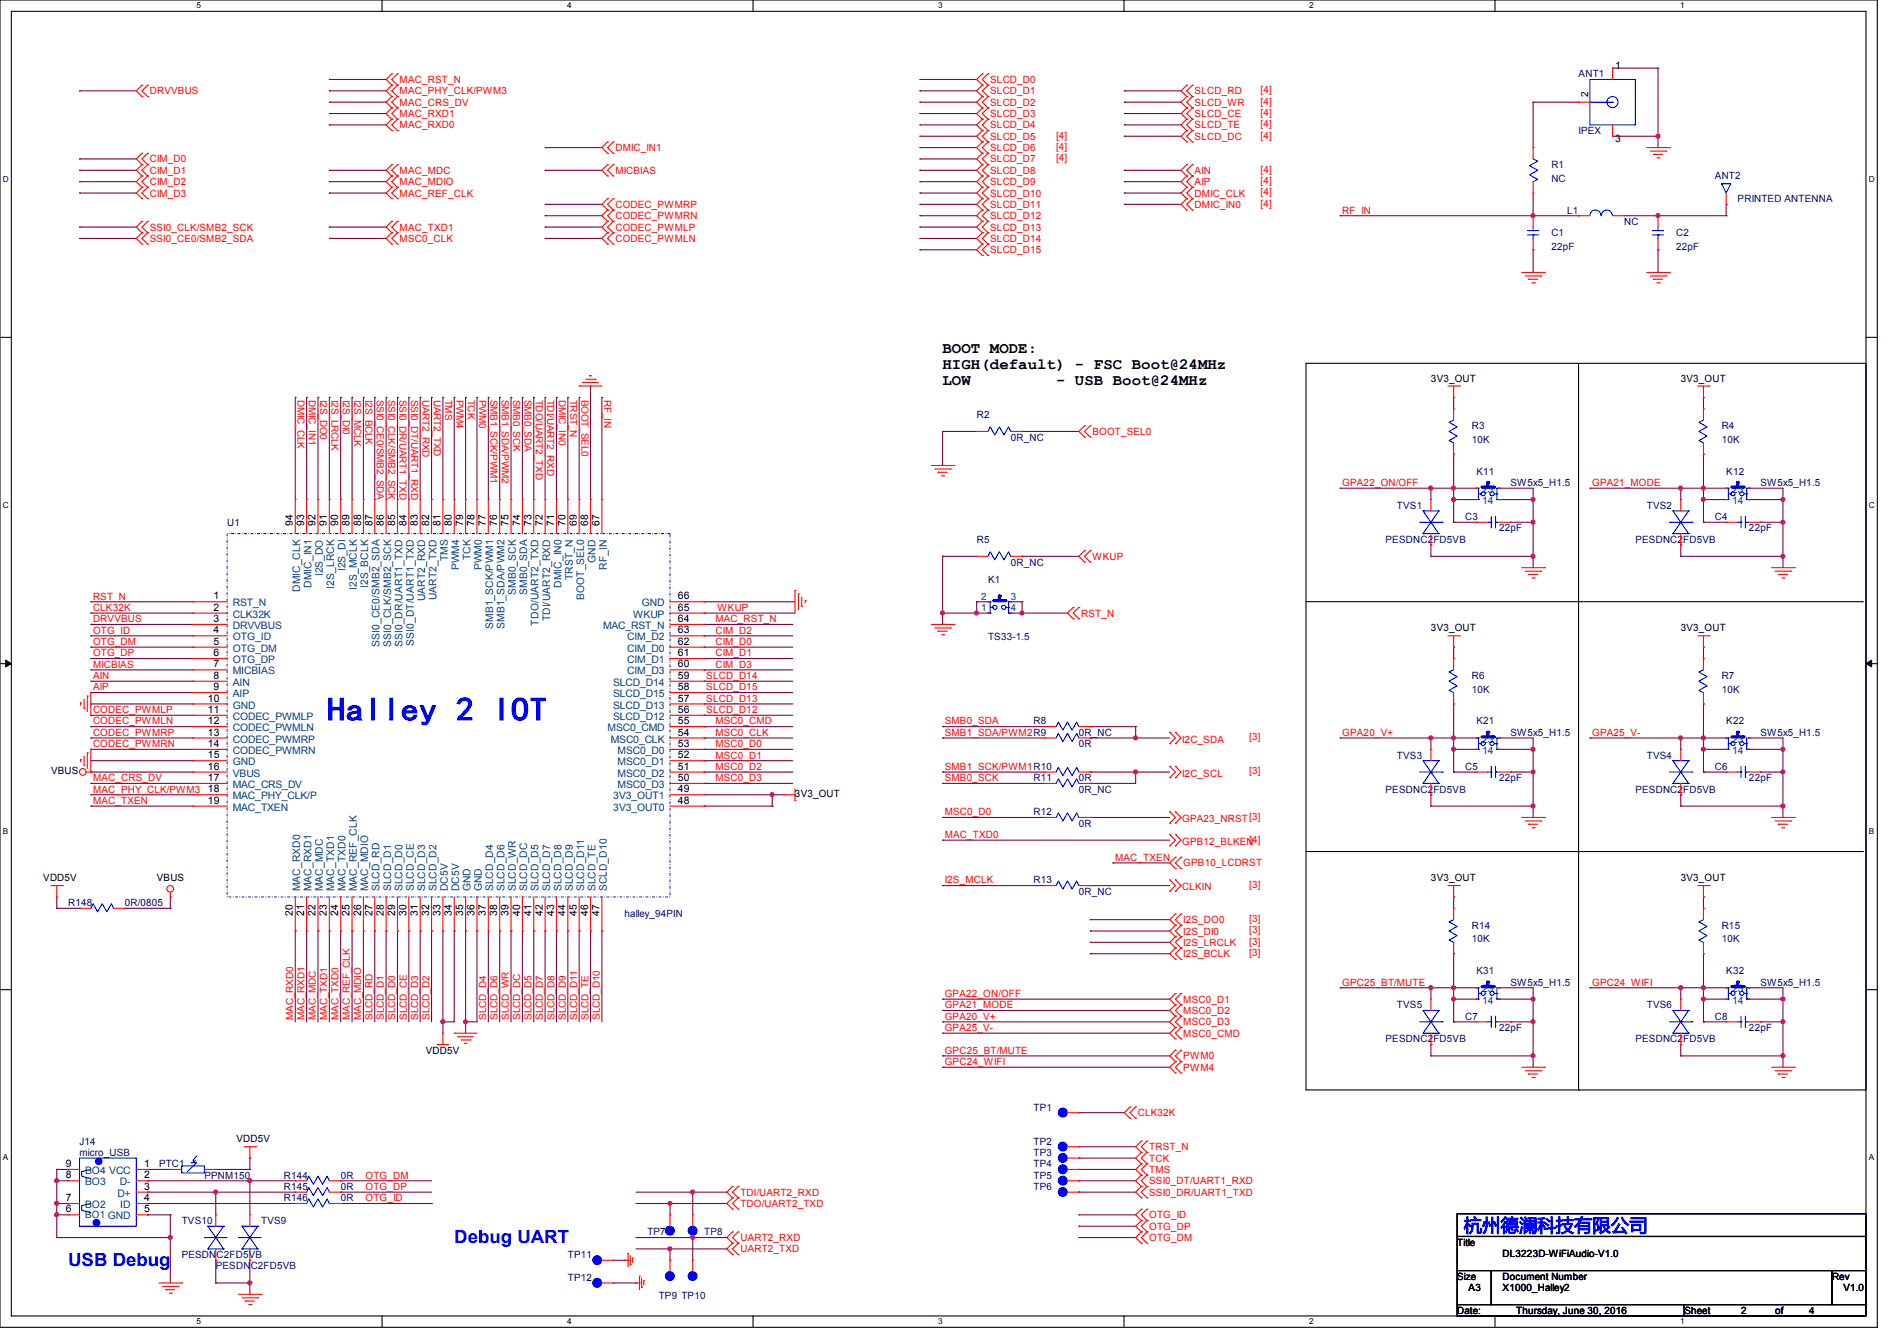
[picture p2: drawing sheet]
<svg xmlns="http://www.w3.org/2000/svg" width="297mm" height="210mm" viewBox="0 0 297 210" stroke-linecap="round" stroke-linejoin="round" font-family="sans-serif">
<defs><g id="words">
<text font-size="5.1" fill="#00f" x="51.2" y="112.9">Halley 2 IOT</text>
<g font-size="2.8" fill="#00f">
<text x="71.1" y="194.6">Debug UART</text>
<text x="229.2" y="192.9">杭州德澜科技有限公司</text>
<text x="10.7" y="198.2">USB Debug</text>
</g>
<g font-size="2.5">
<text x="147.6" y="55.3">BOOT MODE:</text>
<text x="147.6" y="57.8">HIGH(default) - FSC Boot@24MHz</text>
<text x="147.6" y="60.2">LOW</text>
<text x="165.4" y="60.2">- USB Boot@24MHz</text>
</g>
<g font-size="1.6">
<text x="252.9" y="10.8">1</text>
<text x="252.9" y="22.2">3</text>
<text x="224" y="59.8">3V3_OUT</text>
<text x="263.2" y="59.8">3V3_OUT</text>
<text x="45.9" y="82.3" transform="rotate(-90 45.9 82.3)">94</text>
<text x="47.6" y="82.3" transform="rotate(-90 47.6 82.3)">93</text>
<text x="49.4" y="82.3" transform="rotate(-90 49.4 82.3)">92</text>
<text x="51.2" y="82.3" transform="rotate(-90 51.2 82.3)">91</text>
<text x="53" y="82.3" transform="rotate(-90 53 82.3)">90</text>
<text x="54.7" y="82.3" transform="rotate(-90 54.7 82.3)">89</text>
<text x="56.5" y="82.3" transform="rotate(-90 56.5 82.3)">88</text>
<text x="58.3" y="82.3" transform="rotate(-90 58.3 82.3)">87</text>
<text x="60.1" y="82.3" transform="rotate(-90 60.1 82.3)">86</text>
<text x="61.9" y="82.3" transform="rotate(-90 61.9 82.3)">85</text>
<text x="63.6" y="82.3" transform="rotate(-90 63.6 82.3)">84</text>
<text x="65.4" y="82.3" transform="rotate(-90 65.4 82.3)">83</text>
<text x="67.2" y="82.3" transform="rotate(-90 67.2 82.3)">82</text>
<text x="69" y="82.3" transform="rotate(-90 69 82.3)">81</text>
<text x="70.7" y="82.3" transform="rotate(-90 70.7 82.3)">80</text>
<text x="72.5" y="82.3" transform="rotate(-90 72.5 82.3)">79</text>
<text x="74.3" y="82.3" transform="rotate(-90 74.3 82.3)">78</text>
<text x="76.1" y="82.3" transform="rotate(-90 76.1 82.3)">77</text>
<text x="77.9" y="82.3" transform="rotate(-90 77.9 82.3)">76</text>
<text x="79.6" y="82.3" transform="rotate(-90 79.6 82.3)">75</text>
<text x="81.4" y="82.3" transform="rotate(-90 81.4 82.3)">74</text>
<text x="83.2" y="82.3" transform="rotate(-90 83.2 82.3)">73</text>
<text x="85" y="82.3" transform="rotate(-90 85 82.3)">72</text>
<text x="86.7" y="82.3" transform="rotate(-90 86.7 82.3)">71</text>
<text x="88.5" y="82.3" transform="rotate(-90 88.5 82.3)">70</text>
<text x="90.3" y="82.3" transform="rotate(-90 90.3 82.3)">69</text>
<text x="92.1" y="82.3" transform="rotate(-90 92.1 82.3)">68</text>
<text x="93.9" y="82.3" transform="rotate(-90 93.9 82.3)">67</text>
<text x="33.4" y="93.9">1</text>
<text x="33.4" y="95.6">2</text>
<text x="106.1" y="95.6">65</text>
<text x="106.1" y="93.9">66</text>
<text x="33.4" y="97.4">3</text>
<text x="33.4" y="99.2">4</text>
<text x="33.4" y="101">5</text>
<text x="106.1" y="101">62</text>
<text x="106.1" y="99.2">63</text>
<text x="106.1" y="97.4">64</text>
<text x="224" y="98.9">3V3_OUT</text>
<text x="263.2" y="98.9">3V3_OUT</text>
<text x="33.4" y="102.7">6</text>
<text x="33.4" y="104.5">7</text>
<text x="33.4" y="106.3">8</text>
<text x="106.1" y="106.3">59</text>
<text x="106.1" y="104.5">60</text>
<text x="106.1" y="102.7">61</text>
<text x="32.6" y="109.9">10</text>
<text x="32.6" y="111.6">11</text>
<text x="32.6" y="113.4">12</text>
<text x="33.4" y="108.1">9</text>
<text x="106.1" y="113.4">55</text>
<text x="106.1" y="111.6">56</text>
<text x="106.1" y="109.9">57</text>
<text x="106.1" y="108.1">58</text>
<text x="32.6" y="115.2">13</text>
<text x="32.6" y="117">14</text>
<text x="32.6" y="118.7">15</text>
<text x="106.1" y="118.7">52</text>
<text x="106.1" y="117">53</text>
<text x="106.1" y="115.2">54</text>
<text x="8" y="121.3">VBUS</text>
<text x="32.6" y="120.5">16</text>
<text x="32.6" y="122.3">17</text>
<text x="32.6" y="124.1">18</text>
<text x="32.6" y="125.9">19</text>
<text x="106.1" y="125.9">48</text>
<text x="106.1" y="124.1">49</text>
<text x="106.1" y="122.3">50</text>
<text x="106.1" y="120.5">51</text>
<text x="124.5" y="124.8">3V3_OUT</text>
<text x="6.8" y="138">VDD5V</text>
<text x="24.6" y="138">VBUS</text>
<text x="45.9" y="143.5" transform="rotate(-90 45.9 143.5)">20</text>
<text x="47.6" y="143.5" transform="rotate(-90 47.6 143.5)">21</text>
<text x="49.4" y="143.5" transform="rotate(-90 49.4 143.5)">22</text>
<text x="51.2" y="143.5" transform="rotate(-90 51.2 143.5)">23</text>
<text x="53" y="143.5" transform="rotate(-90 53 143.5)">24</text>
<text x="54.7" y="143.5" transform="rotate(-90 54.7 143.5)">25</text>
<text x="56.5" y="143.5" transform="rotate(-90 56.5 143.5)">26</text>
<text x="58.3" y="143.5" transform="rotate(-90 58.3 143.5)">27</text>
<text x="60.1" y="143.5" transform="rotate(-90 60.1 143.5)">28</text>
<text x="61.9" y="143.5" transform="rotate(-90 61.9 143.5)">29</text>
<text x="63.6" y="143.5" transform="rotate(-90 63.6 143.5)">30</text>
<text x="65.4" y="143.5" transform="rotate(-90 65.4 143.5)">31</text>
<text x="67.2" y="143.5" transform="rotate(-90 67.2 143.5)">32</text>
<text x="69" y="143.5" transform="rotate(-90 69 143.5)">33</text>
<text x="70.7" y="143.5" transform="rotate(-90 70.7 143.5)">34</text>
<text x="72.5" y="143.5" transform="rotate(-90 72.5 143.5)">35</text>
<text x="74.3" y="143.5" transform="rotate(-90 74.3 143.5)">36</text>
<text x="76.1" y="143.5" transform="rotate(-90 76.1 143.5)">37</text>
<text x="77.9" y="143.5" transform="rotate(-90 77.9 143.5)">38</text>
<text x="79.6" y="143.5" transform="rotate(-90 79.6 143.5)">39</text>
<text x="81.4" y="143.5" transform="rotate(-90 81.4 143.5)">40</text>
<text x="83.2" y="143.5" transform="rotate(-90 83.2 143.5)">41</text>
<text x="85" y="143.5" transform="rotate(-90 85 143.5)">42</text>
<text x="86.7" y="143.5" transform="rotate(-90 86.7 143.5)">43</text>
<text x="88.5" y="143.5" transform="rotate(-90 88.5 143.5)">44</text>
<text x="90.3" y="143.5" transform="rotate(-90 90.3 143.5)">45</text>
<text x="92.1" y="143.5" transform="rotate(-90 92.1 143.5)">46</text>
<text x="93.9" y="143.5" transform="rotate(-90 93.9 143.5)">47</text>
<text x="224" y="138">3V3_OUT</text>
<text x="263.2" y="138">3V3_OUT</text>
<text x="66.7" y="165">VDD5V</text>
<text x="37" y="178.9">VDD5V</text>
<text x="10.3" y="182.8">9</text>
<text x="10.3" y="184.5">8</text>
<text x="22.6" y="182.8">1</text>
<text x="22.6" y="184.5">2</text>
<text x="10.3" y="189.9">6</text>
<text x="10.3" y="188.1">7</text>
<text x="22.6" y="186.3">3</text>
<text x="22.6" y="189.9">5</text>
<text x="22.6" y="188.1">4</text>
<text x="228.1" y="195.1">Title</text>
<text x="235.3" y="196.9">DL3223D-WiFiAudio-V1.0</text>
<text x="228.1" y="200.4">Size</text>
<text x="229.9" y="202.2">A3</text>
<text x="235.3" y="200.4">Document Number</text>
<text x="235.3" y="202.2">X1000_Halley2</text>
<text x="286.8" y="200.4">Rev</text>
<text x="288.6" y="202.2">V1.0</text>
<text x="228.1" y="205.7">Date:</text>
<text x="237.4" y="205.7">Thursday, June 30, 2016</text>
<text x="263.7" y="205.7">Sheet</text>
<text x="272.6" y="205.7">2</text>
<text x="277.9" y="205.7">of</text>
<text x="283.3" y="205.7">4</text>
</g>
<g font-size="1.6" fill="#f00">
<text x="23.5" y="14.8">DRVVBUS</text>
<text x="62.6" y="13">MAC_RST_N</text>
<text x="62.6" y="14.8">MAC_PHY_CLK/PWM3</text>
<text x="62.6" y="16.6">MAC_CRS_DV</text>
<text x="155" y="13">SLCD_D0</text>
<text x="155" y="14.8">SLCD_D1</text>
<text x="155" y="16.6">SLCD_D2</text>
<text x="187" y="14.8">SLCD_RD</text>
<text x="187" y="16.6">SLCD_WR</text>
<text x="197.4" y="14.6">[4]</text>
<text x="197.4" y="16.4">[4]</text>
<text x="62.6" y="20.1">MAC_RXD0</text>
<text x="62.6" y="18.3">MAC_RXD1</text>
<text x="96.4" y="23.7">DMIC_IN1</text>
<text x="155" y="18.3">SLCD_D3</text>
<text x="155" y="20.1">SLCD_D4</text>
<text x="155" y="21.9">SLCD_D5</text>
<text x="155" y="23.7">SLCD_D6</text>
<text x="165.4" y="21.7">[4]</text>
<text x="165.4" y="23.5">[4]</text>
<text x="187" y="18.3">SLCD_CE</text>
<text x="187" y="20.1">SLCD_TE</text>
<text x="187" y="21.9">SLCD_DC</text>
<text x="197.4" y="18.2">[4]</text>
<text x="197.4" y="19.9">[4]</text>
<text x="197.4" y="21.7">[4]</text>
<text x="23.5" y="25.4">CIM_D0</text>
<text x="23.5" y="27.2">CIM_D1</text>
<text x="23.5" y="29">CIM_D2</text>
<text x="62.6" y="27.2">MAC_MDC</text>
<text x="62.6" y="29">MAC_MDIO</text>
<text x="96.4" y="27.2">MICBIAS</text>
<text x="155" y="25.4">SLCD_D7</text>
<text x="155" y="27.2">SLCD_D8</text>
<text x="155" y="29">SLCD_D9</text>
<text x="165.4" y="25.3">[4]</text>
<text x="187" y="29">AIP</text>
<text x="187" y="27.2">AIN</text>
<text x="197.4" y="28.8">[4]</text>
<text x="197.4" y="27.1">[4]</text>
<text x="23.5" y="30.8">CIM_D3</text>
<text x="62.6" y="30.8">MAC_REF_CLK</text>
<text x="96.4" y="34.3">CODEC_PWMRN</text>
<text x="96.4" y="32.6">CODEC_PWMRP</text>
<text x="155" y="30.8">SLCD_D10</text>
<text x="155" y="32.6">SLCD_D11</text>
<text x="155" y="34.3">SLCD_D12</text>
<text x="187" y="30.8">DMIC_CLK</text>
<text x="187" y="32.6">DMIC_IN0</text>
<text x="197.4" y="30.6">[4]</text>
<text x="197.4" y="32.4">[4]</text>
<text x="210.2" y="33.4">RF_IN</text>
<text x="23.5" y="36.1">SSI0_CLK/SMB2_SCK</text>
<text x="23.5" y="37.9">SSI0_CE0/SMB2_SDA</text>
<text x="62.6" y="36.1">MAC_TXD1</text>
<text x="62.6" y="37.9">MSC0_CLK</text>
<text x="96.4" y="36.1">CODEC_PWMLP</text>
<text x="96.4" y="37.9">CODEC_PWMLN</text>
<text x="155" y="36.1">SLCD_D13</text>
<text x="155" y="37.9">SLCD_D14</text>
<text x="155" y="39.7">SLCD_D15</text>
<text x="171" y="68.1">BOOT_SEL0</text>
<text x="210.2" y="76.1">GPA22_ON/OFF</text>
<text x="249.3" y="76.1">GPA21_MODE</text>
<text x="171" y="87.7">WKUP</text>
<text x="14.6" y="93.9">RST_N</text>
<text x="14.6" y="95.7">CLK32K</text>
<text x="112.4" y="95.7">WKUP</text>
<text x="14.6" y="97.5">DRVVBUS</text>
<text x="14.6" y="99.2">OTG_ID</text>
<text x="14.6" y="101">OTG_DM</text>
<text x="112" y="97.5">MAC_RST_N</text>
<text x="112" y="99.2">CIM_D2</text>
<text x="112" y="101">CIM_D0</text>
<text x="169.3" y="96.6">RST_N</text>
<text x="14.6" y="102.8">OTG_DP</text>
<text x="14.6" y="104.6">MICBIAS</text>
<text x="14.6" y="106.3">AIN</text>
<text x="110.6" y="106.3">SLCD_D14</text>
<text x="112" y="102.8">CIM_D1</text>
<text x="112" y="104.6">CIM_D3</text>
<text x="14.6" y="108.1">AIP</text>
<text x="14.6" y="111.7">CODEC_PWMLP</text>
<text x="14.6" y="113.5">CODEC_PWMLN</text>
<text x="110.6" y="108.1">SLCD_D15</text>
<text x="110.6" y="109.9">SLCD_D13</text>
<text x="110.6" y="111.7">SLCD_D12</text>
<text x="112" y="113.5">MSC0_CMD</text>
<text x="147.9" y="113.5">SMB0_SDA</text>
<text x="14.6" y="115.2">CODEC_PWMRP</text>
<text x="14.6" y="117">CODEC_PWMRN</text>
<text x="112" y="115.2">MSC0_CLK</text>
<text x="112" y="117">MSC0_D0</text>
<text x="112" y="118.8">MSC0_D1</text>
<text x="147.9" y="115.2">SMB1_SDA/PWM2R9</text>
<text x="185.1" y="116.3">I2C_SDA</text>
<text x="195.6" y="116">[3]</text>
<text x="210.2" y="115.2">GPA20_V+</text>
<text x="249.3" y="115.2">GPA25_V-</text>
<text x="14.6" y="122.3">MAC_CRS_DV</text>
<text x="14.6" y="124.1">MAC_PHY_CLK/PWM3</text>
<text x="14.6" y="125.9">MAC_TXEN</text>
<text x="112" y="120.6">MSC0_D2</text>
<text x="112" y="122.3">MSC0_D3</text>
<text x="147.9" y="120.6">SMB1_SCK/PWM1R10</text>
<text x="147.9" y="122.3">SMB0_SCK</text>
<text x="185.1" y="121.6">I2C_SCL</text>
<text x="195.6" y="121.3">[3]</text>
<text x="147.9" y="131.2">MAC_TXD0</text>
<text x="147.9" y="127.7">MSC0_D0</text>
<text x="185.1" y="128.7">GPA23_NRST[3]</text>
<text x="174.6" y="134.8">MAC_TXEN</text>
<text x="185.1" y="132.3">GPB12_BLKEN[4]</text>
<text x="185.3" y="135.7">GPB10_LCDRST</text>
<text x="147.9" y="138.3">I2S_MCLK</text>
<text x="185.1" y="139.4">CLKIN</text>
<text x="195.6" y="139.1">[3]</text>
<text x="185.3" y="144.6">I2S_DO0</text>
<text x="185.3" y="146.3">I2S_DI0</text>
<text x="185.3" y="148.1">I2S_LRCLK</text>
<text x="185.3" y="149.9">I2S_BCLK</text>
<text x="195.6" y="144.4">[3]</text>
<text x="195.6" y="146.2">[3]</text>
<text x="195.6" y="148">[3]</text>
<text x="195.6" y="149.7">[3]</text>
<text x="210.2" y="154.3">GPC25_BT/MUTE</text>
<text x="249.3" y="154.3">GPC24_WIFI</text>
<text x="147.9" y="156.1">GPA22_ON/OFF</text>
<text x="147.9" y="157.9">GPA21_MODE</text>
<text x="147.9" y="159.7">GPA20_V+</text>
<text x="147.9" y="161.5">GPA25_V-</text>
<text x="185.3" y="157">MSC0_D1</text>
<text x="185.3" y="158.8">MSC0_D2</text>
<text x="185.3" y="160.6">MSC0_D3</text>
<text x="147.9" y="166.8">GPC24_WIFI</text>
<text x="147.9" y="165">GPC25_BT/MUTE</text>
<text x="185.3" y="165.9">PWM0</text>
<text x="185.3" y="167.7">PWM4</text>
<text x="185.3" y="162.3">MSC0_CMD</text>
<text x="178.1" y="174.8">CLK32K</text>
<text x="57.2" y="184.6">OTG_DM</text>
<text x="179.9" y="180.1">TRST_N</text>
<text x="179.9" y="181.9">TCK</text>
<text x="179.9" y="183.7">TMS</text>
<text x="179.9" y="185.5">SSI0_DT/UART1_RXD</text>
<text x="57.2" y="186.4">OTG_DP</text>
<text x="57.2" y="188.1">OTG_ID</text>
<text x="115.9" y="187.2">TDI/UART2_RXD</text>
<text x="115.9" y="189">TDO/UART2_TXD</text>
<text x="179.9" y="190.8">OTG_ID</text>
<text x="179.9" y="187.2">SSI0_DR/UART1_TXD</text>
<text x="115.9" y="196.1">UART2_TXD</text>
<text x="115.9" y="194.4">UART2_RXD</text>
<text x="179.9" y="192.6">OTG_DP</text>
<text x="179.9" y="194.4">OTG_DM</text>
</g>
<g font-size="1.6" fill="#000080">
<text x="247.2" y="12.1">ANT1</text>
<text x="247.2" y="21">IPEX</text>
<text x="242.9" y="26.3">R1</text>
<text x="242.9" y="28.4">NC</text>
<text x="268.5" y="28.1">ANT2</text>
<text x="245.4" y="33.4">L1</text>
<text x="254.3" y="35.2">NC</text>
<text x="272.1" y="31.7">PRINTED ANTENNA</text>
<text x="242.9" y="37">C1</text>
<text x="242.9" y="39.1">22pF</text>
<text x="262.4" y="37">C2</text>
<text x="262.4" y="39.1">22pF</text>
<text x="152.9" y="65.4">R2</text>
<text x="158.3" y="69">0R_NC</text>
<text x="230.4" y="67.2">R3</text>
<text x="230.4" y="69.3">10K</text>
<text x="269.6" y="67.2">R4</text>
<text x="269.6" y="69.3">10K</text>
<text x="231.2" y="74.3">K11</text>
<text x="236.5" y="76.1">SW5x5_H1.5</text>
<text x="270.3" y="74.3">K12</text>
<text x="275.6" y="76.1">SW5x5_H1.5</text>
<text x="35.6" y="82.3">U1</text>
<text x="218.7" y="79.7">TVS1</text>
<text x="229.4" y="81.4">C3</text>
<text x="234.7" y="83.2">22pF</text>
<text x="257.8" y="79.7">TVS2</text>
<text x="268.5" y="81.4">C4</text>
<text x="273.8" y="83.2">22pF</text>
<text x="152.9" y="85">R5</text>
<text x="158.3" y="88.6">0R_NC</text>
<text x="216.9" y="85">PESDNC2FD5VB</text>
<text x="256" y="85">PESDNC2FD5VB</text>
<text x="154.7" y="91.2">K1</text>
<text x="154.7" y="100.3">TS33-1.5</text>
<text x="230.4" y="106.3">R6</text>
<text x="269.6" y="106.3">R7</text>
<text x="161.8" y="113.5">R8</text>
<text x="230.4" y="108.5">10K</text>
<text x="231.2" y="113.5">K21</text>
<text x="269.6" y="108.5">10K</text>
<text x="270.3" y="113.5">K22</text>
<text x="168.9" y="117">0R</text>
<text x="168.9" y="115.2">0R_NC</text>
<text x="218.7" y="118.8">TVS3</text>
<text x="236.5" y="115.2">SW5x5_H1.5</text>
<text x="257.8" y="118.8">TVS4</text>
<text x="275.6" y="115.2">SW5x5_H1.5</text>
<text x="161.8" y="122.3">R11</text>
<text x="168.9" y="122.3">0R</text>
<text x="168.9" y="124.1">0R_NC</text>
<text x="216.9" y="124.1">PESDNC2FD5VB</text>
<text x="229.4" y="120.6">C5</text>
<text x="234.7" y="122.3">22pF</text>
<text x="256" y="124.1">PESDNC2FD5VB</text>
<text x="268.5" y="120.6">C6</text>
<text x="273.8" y="122.3">22pF</text>
<text x="161.8" y="127.7">R12</text>
<text x="168.9" y="129.5">0R</text>
<text x="10.7" y="141.9">R148</text>
<text x="19.6" y="141.9">0R/0805</text>
<text x="97.8" y="143.7">halley_94PIN</text>
<text x="161.8" y="138.3">R13</text>
<text x="168.9" y="140.1">0R_NC</text>
<text x="230.4" y="145.5">R14</text>
<text x="230.4" y="147.6">10K</text>
<text x="269.6" y="145.5">R15</text>
<text x="269.6" y="147.6">10K</text>
<text x="231.2" y="152.6">K31</text>
<text x="236.5" y="154.3">SW5x5_H1.5</text>
<text x="270.3" y="152.6">K32</text>
<text x="275.6" y="154.3">SW5x5_H1.5</text>
<text x="218.7" y="157.9">TVS5</text>
<text x="229.4" y="159.7">C7</text>
<text x="234.7" y="161.5">22pF</text>
<text x="257.8" y="157.9">TVS6</text>
<text x="268.5" y="159.7">C8</text>
<text x="273.8" y="161.5">22pF</text>
<text x="216.9" y="163.2">PESDNC2FD5VB</text>
<text x="256" y="163.2">PESDNC2FD5VB</text>
<text x="161.8" y="173.9">TP1</text>
<text x="12.4" y="179.2">J14</text>
<text x="161.8" y="179.2">TP2</text>
<text x="12.4" y="181">micro_USB</text>
<text x="24.9" y="182.8">PTC1</text>
<text x="32" y="184.6">PPNM150</text>
<text x="44.5" y="184.6">R144</text>
<text x="53.3" y="184.6">0R</text>
<text x="161.8" y="181">TP3</text>
<text x="161.8" y="182.8">TP4</text>
<text x="161.8" y="184.6">TP5</text>
<text x="28.4" y="191.7">TVS10</text>
<text x="40.9" y="191.7">TVS9</text>
<text x="44.5" y="188.1">R146</text>
<text x="44.5" y="186.4">R145</text>
<text x="53.3" y="188.1">0R</text>
<text x="53.3" y="186.4">0R</text>
<text x="161.8" y="186.4">TP6</text>
<text x="28.4" y="197">PESDNC2FD5VB</text>
<text x="88.9" y="197">TP11</text>
<text x="101.4" y="193.5">TP7</text>
<text x="110.2" y="193.5">TP8</text>
<text x="33.8" y="198.8">PESDNC2FD5VB</text>
<text x="88.9" y="200.6">TP12</text>
<text x="103.1" y="203.4">TP9 TP10</text>
</g>
<g font-size="1.6" fill="#004080">
<text x="232.1" y="77.2">23</text>
<text x="271.2" y="77.2">23</text>
<text x="232.1" y="79">14</text>
<text x="271.2" y="79">14</text>
<text x="54.1" y="89.4" transform="rotate(-90 54.1 89.4)">I2S_DI</text>
<text x="70.1" y="87.9" transform="rotate(-90 70.1 87.9)">TMS</text>
<text x="71.9" y="89.3" transform="rotate(-90 71.9 89.3)">PWM4</text>
<text x="73.7" y="87.8" transform="rotate(-90 73.7 87.8)">TCK</text>
<text x="75.4" y="89.3" transform="rotate(-90 75.4 89.3)">PWM0</text>
<text x="93.2" y="88.1" transform="rotate(-90 93.2 88.1)">GND</text>
<text x="95" y="89.2" transform="rotate(-90 95 89.2)">RF_IN</text>
<text x="36.5" y="95">RST_N</text>
<text x="47" y="92.7" transform="rotate(-90 47 92.7)">DMIC_CLK</text>
<text x="48.8" y="92.1" transform="rotate(-90 48.8 92.1)">DMIC_IN1</text>
<text x="50.5" y="90.3" transform="rotate(-90 50.5 90.3)">I2S_DO</text>
<text x="52.3" y="92.2" transform="rotate(-90 52.3 92.2)">I2S_LRCK</text>
<text x="55.9" y="92.3" transform="rotate(-90 55.9 92.3)">I2S_MCLK</text>
<text x="57.7" y="92.1" transform="rotate(-90 57.7 92.1)">I2S_BCLK</text>
<text x="66.6" y="94.2" transform="rotate(-90 66.6 94.2)">UART2_RXD</text>
<text x="68.3" y="94" transform="rotate(-90 68.3 94)">UART2_TXD</text>
<text x="80.8" y="93.2" transform="rotate(-90 80.8 93.2)">SMB0_SCK</text>
<text x="82.6" y="93.2" transform="rotate(-90 82.6 93.2)">SMB0_SDA</text>
<text x="87.9" y="92.1" transform="rotate(-90 87.9 92.1)">DMIC_IN0</text>
<text x="89.7" y="90.8" transform="rotate(-90 89.7 90.8)">TRST_N</text>
<text x="91.4" y="94" transform="rotate(-90 91.4 94)">BOOT_SEL0</text>
<text x="100.5" y="95">GND</text>
<text x="153.6" y="95.7">1</text>
<text x="153.6" y="93.9">2</text>
<text x="158.3" y="95.7">4</text>
<text x="158.3" y="93.9">3</text>
<text x="36.5" y="96.7">CLK32K</text>
<text x="36.5" y="98.5">DRVVBUS</text>
<text x="36.5" y="100.3">OTG_ID</text>
<text x="59.4" y="101.3" transform="rotate(-90 59.4 101.3)">SSI0_CE0/SMB2_SDA</text>
<text x="61.2" y="101.3" transform="rotate(-90 61.2 101.3)">SSI0_CLK/SMB2_SCK</text>
<text x="63" y="101.3" transform="rotate(-90 63 101.3)">SSI0_DR/UART1_TXD</text>
<text x="64.8" y="101.1" transform="rotate(-90 64.8 101.1)">SSI0_DT/UART1_TXD</text>
<text x="77.2" y="98.5" transform="rotate(-90 77.2 98.5)">SMB1_SCK/PWM1</text>
<text x="79" y="98.5" transform="rotate(-90 79 98.5)">SMB1_SDA/PWM2</text>
<text x="84.3" y="98" transform="rotate(-90 84.3 98)">TDO/UART2_TXD</text>
<text x="86.1" y="97.3" transform="rotate(-90 86.1 97.3)">TDI/UART2_RXD</text>
<text x="94.4" y="98.5">MAC_RST_N</text>
<text x="98.2" y="100.3">CIM_D2</text>
<text x="99.2" y="96.7">WKUP</text>
<text x="36.5" y="102.1">OTG_DM</text>
<text x="36.5" y="103.8">OTG_DP</text>
<text x="36.5" y="105.6">MICBIAS</text>
<text x="36.5" y="107.4">AIN</text>
<text x="96" y="107.4">SLCD_D14</text>
<text x="98.2" y="105.6">CIM_D3</text>
<text x="98.2" y="103.8">CIM_D1</text>
<text x="98.2" y="102.1">CIM_D0</text>
<text x="36.5" y="109.2">AIP</text>
<text x="36.5" y="111">GND</text>
<text x="36.5" y="112.7">CODEC_PWMLP</text>
<text x="96" y="112.7">SLCD_D12</text>
<text x="96" y="111">SLCD_D13</text>
<text x="96" y="109.2">SLCD_D15</text>
<text x="36.5" y="114.5">CODEC_PWMLN</text>
<text x="36.5" y="116.3">CODEC_PWMRP</text>
<text x="36.5" y="118.1">CODEC_PWMRN</text>
<text x="36.5" y="119.8">GND</text>
<text x="95.1" y="114.5">MSC0_CMD</text>
<text x="95.6" y="116.3">MSC0_CLK</text>
<text x="96.7" y="119.8">MSC0_D1</text>
<text x="96.7" y="118.1">MSC0_D0</text>
<text x="232.1" y="118.1">14</text>
<text x="232.1" y="116.3">23</text>
<text x="271.2" y="118.1">14</text>
<text x="271.2" y="116.3">23</text>
<text x="36.5" y="121.6">VBUS</text>
<text x="36.5" y="123.4">MAC_CRS_DV</text>
<text x="36.5" y="125.2">MAC_PHY_CLK/P</text>
<text x="96" y="125.2">3V3_OUT1</text>
<text x="96.7" y="123.4">MSC0_D3</text>
<text x="96.7" y="121.6">MSC0_D2</text>
<text x="36.5" y="127">MAC_TXEN</text>
<text x="96" y="127">3V3_OUT0</text>
<text x="47" y="139.6" transform="rotate(-90 47 139.6)">MAC_RXD0</text>
<text x="48.8" y="139.6" transform="rotate(-90 48.8 139.6)">MAC_RXD1</text>
<text x="50.5" y="139.6" transform="rotate(-90 50.5 139.6)">MAC_MDC</text>
<text x="52.3" y="139.6" transform="rotate(-90 52.3 139.6)">MAC_TXD1</text>
<text x="54.1" y="139.6" transform="rotate(-90 54.1 139.6)">MAC_TXD0</text>
<text x="55.9" y="139.6" transform="rotate(-90 55.9 139.6)">MAC_REF_CLK</text>
<text x="57.7" y="139.6" transform="rotate(-90 57.7 139.6)">MAC_MDIO</text>
<text x="59.4" y="139.6" transform="rotate(-90 59.4 139.6)">SLCD_RD</text>
<text x="61.2" y="139.6" transform="rotate(-90 61.2 139.6)">SLCD_D1</text>
<text x="63" y="139.6" transform="rotate(-90 63 139.6)">SLCD_D0</text>
<text x="64.8" y="139.6" transform="rotate(-90 64.8 139.6)">SLCD_CE</text>
<text x="66.6" y="139.6" transform="rotate(-90 66.6 139.6)">SLCD_D3</text>
<text x="68.3" y="139.6" transform="rotate(-90 68.3 139.6)">SLCD_D2</text>
<text x="70.1" y="139.6" transform="rotate(-90 70.1 139.6)">DC5V</text>
<text x="71.9" y="139.6" transform="rotate(-90 71.9 139.6)">DC5V</text>
<text x="73.7" y="139.6" transform="rotate(-90 73.7 139.6)">GND</text>
<text x="75.4" y="139.6" transform="rotate(-90 75.4 139.6)">GND</text>
<text x="77.2" y="139.6" transform="rotate(-90 77.2 139.6)">SLCD_D4</text>
<text x="79" y="139.6" transform="rotate(-90 79 139.6)">SLCD_D6</text>
<text x="80.8" y="139.6" transform="rotate(-90 80.8 139.6)">SLCD_WR</text>
<text x="82.6" y="139.6" transform="rotate(-90 82.6 139.6)">SLCD_DC</text>
<text x="84.3" y="139.6" transform="rotate(-90 84.3 139.6)">SLCD_D5</text>
<text x="86.1" y="139.6" transform="rotate(-90 86.1 139.6)">SLCD_D7</text>
<text x="87.9" y="139.6" transform="rotate(-90 87.9 139.6)">SLCD_D8</text>
<text x="89.7" y="139.6" transform="rotate(-90 89.7 139.6)">SLCD_D9</text>
<text x="91.4" y="139.6" transform="rotate(-90 91.4 139.6)">SLCD_D11</text>
<text x="93.2" y="139.6" transform="rotate(-90 93.2 139.6)">SLCD_TE</text>
<text x="95" y="139.6" transform="rotate(-90 95 139.6)">SCLD_D10</text>
<text x="232.1" y="155.4">23</text>
<text x="271.2" y="155.4">23</text>
<text x="232.1" y="157.2">14</text>
<text x="271.2" y="157.2">14</text>
<text x="13.3" y="183.9">BO4 VCC</text>
<text x="13.3" y="185.6">BO3</text>
<text x="18.8" y="185.6">D-</text>
<text x="13.3" y="190.8">BO1 GND</text>
<text x="13.3" y="189.2">BO2</text>
<text x="18.4" y="187.4">D+</text>
<text x="18.8" y="189.2">ID</text>
</g>
<text font-size="1.5" x="248.6" y="15.1" transform="rotate(-90 248.6 15.1)">2</text>
<g font-size="1.5" fill="#f00">
<text x="46.6" y="62.6" transform="rotate(90 46.6 62.6)">DMIC_CLK</text>
<text x="48.3" y="62.6" transform="rotate(90 48.3 62.6)">DMIC_IN1</text>
<text x="50.1" y="62.6" transform="rotate(90 50.1 62.6)">I2S_DO0</text>
<text x="51.9" y="62.6" transform="rotate(90 51.9 62.6)">I2S_LRCLK</text>
<text x="53.7" y="62.6" transform="rotate(90 53.7 62.6)">I2S_DI0</text>
<text x="55.5" y="62.6" transform="rotate(90 55.5 62.6)">I2S_MCLK</text>
<text x="57.2" y="62.6" transform="rotate(90 57.2 62.6)">I2S_BCLK</text>
<text x="59" y="62.6" transform="rotate(90 59 62.6)">SSI0_CE0/SMB2_SDA</text>
<text x="60.8" y="62.6" transform="rotate(90 60.8 62.6)">SSI0_CLK/SMB2_SCK</text>
<text x="62.6" y="62.6" transform="rotate(90 62.6 62.6)">SSI0_DR/UART1_TXD</text>
<text x="64.4" y="62.6" transform="rotate(90 64.4 62.6)">SSI0_DT/UART1_RXD</text>
<text x="66.1" y="62.6" transform="rotate(90 66.1 62.6)">UART2_RXD</text>
<text x="67.9" y="62.6" transform="rotate(90 67.9 62.6)">UART2_TXD</text>
<text x="69.7" y="62.6" transform="rotate(90 69.7 62.6)">TMS</text>
<text x="71.5" y="62.6" transform="rotate(90 71.5 62.6)">PWM4</text>
<text x="73.2" y="62.6" transform="rotate(90 73.2 62.6)">TCK</text>
<text x="75" y="62.6" transform="rotate(90 75 62.6)">PWM0</text>
<text x="76.8" y="62.6" transform="rotate(90 76.8 62.6)">SMB1_SCK/PWM1</text>
<text x="78.6" y="62.6" transform="rotate(90 78.6 62.6)">SMB1_SDA/PWM2</text>
<text x="80.4" y="62.6" transform="rotate(90 80.4 62.6)">SMB0_SCK</text>
<text x="82.1" y="62.6" transform="rotate(90 82.1 62.6)">SMB0_SDA</text>
<text x="83.9" y="62.6" transform="rotate(90 83.9 62.6)">TDO/UART2_TXD</text>
<text x="85.7" y="62.6" transform="rotate(90 85.7 62.6)">TDI/UART2_RXD</text>
<text x="87.5" y="62.6" transform="rotate(90 87.5 62.6)">DMIC_IN0</text>
<text x="89.2" y="62.6" transform="rotate(90 89.2 62.6)">TRST_N</text>
<text x="91" y="62.6" transform="rotate(90 91 62.6)">BOOT_SEL0</text>
<text x="94.6" y="62.6" transform="rotate(90 94.6 62.6)">RF_IN</text>
<text x="45.9" y="159.7" transform="rotate(-90 45.9 159.7)">MAC_RXD0</text>
<text x="47.7" y="159.7" transform="rotate(-90 47.7 159.7)">MAC_RXD1</text>
<text x="49.4" y="159.7" transform="rotate(-90 49.4 159.7)">MAC_MDC</text>
<text x="51.2" y="159.7" transform="rotate(-90 51.2 159.7)">MAC_TXD1</text>
<text x="53" y="159.7" transform="rotate(-90 53 159.7)">MAC_TXD0</text>
<text x="54.8" y="159.7" transform="rotate(-90 54.8 159.7)">MAC_REF_CLK</text>
<text x="56.6" y="159.7" transform="rotate(-90 56.6 159.7)">MAC_MDIO</text>
<text x="58.3" y="159.7" transform="rotate(-90 58.3 159.7)">SLCD_RD</text>
<text x="60.1" y="159.7" transform="rotate(-90 60.1 159.7)">SLCD_D1</text>
<text x="61.9" y="159.7" transform="rotate(-90 61.9 159.7)">SLCD_D0</text>
<text x="63.7" y="159.7" transform="rotate(-90 63.7 159.7)">SLCD_CE</text>
<text x="65.5" y="159.7" transform="rotate(-90 65.5 159.7)">SLCD_D3</text>
<text x="67.2" y="159.7" transform="rotate(-90 67.2 159.7)">SLCD_D2</text>
<text x="76.1" y="159.7" transform="rotate(-90 76.1 159.7)">SLCD_D4</text>
<text x="77.9" y="159.7" transform="rotate(-90 77.9 159.7)">SLCD_D6</text>
<text x="79.7" y="159.7" transform="rotate(-90 79.7 159.7)">SLCD_WR</text>
<text x="81.5" y="159.7" transform="rotate(-90 81.5 159.7)">SLCD_DC</text>
<text x="83.2" y="159.7" transform="rotate(-90 83.2 159.7)">SLCD_D5</text>
<text x="85" y="159.7" transform="rotate(-90 85 159.7)">SLCD_D7</text>
<text x="86.8" y="159.7" transform="rotate(-90 86.8 159.7)">SLCD_D8</text>
<text x="88.6" y="159.7" transform="rotate(-90 88.6 159.7)">SLCD_D9</text>
<text x="90.3" y="159.7" transform="rotate(-90 90.3 159.7)">SLCD_D11</text>
<text x="92.1" y="159.7" transform="rotate(-90 92.1 159.7)">SLCD_TE</text>
<text x="93.9" y="159.7" transform="rotate(-90 93.9 159.7)">SLCD_D10</text>
</g>
<g font-size="1.3">
<text x="30.8" y="1.3">5</text>
<text x="88.8" y="1.3">4</text>
<text x="146.9" y="1.3">3</text>
<text x="205" y="1.3">2</text>
<text x="263.1" y="1.3">1</text>
<text x=".5" y="28.4">D</text>
<text x="292.6" y="28.4">D</text>
<text x=".5" y="79.5">C</text>
<text x="292.6" y="79.5">C</text>
<text x=".5" y="130.6">B</text>
<text x="292.6" y="130.6">B</text>
<text x=".5" y="181.7">A</text>
<text x="292.6" y="181.7">A</text>
<text x="30.8" y="207.4">5</text>
<text x="88.8" y="207.4">4</text>
<text x="146.9" y="207.4">3</text>
<text x="205" y="207.4">2</text>
<text x="263.1" y="207.4">1</text>
</g>
</g></defs>
<path d="M0 0h293.9v207.9h-293.9zM1.8 1.8h290.3v204.3h-290.3z" fill="none" stroke="#000" stroke-width=".17"/>
<g fill="#fff">
<path d="M30.8 .2h.7v1.4h-.7z"/>
<path d="M30.8 206.2h.7v1.4h-.7z"/>
</g>
<path d="M59.8 0v1.8M59.8 206.1v1.8" fill="none" stroke="#000" stroke-width=".17"/>
<g fill="#fff">
<path d="M88.8 .2h.7v1.4h-.7z"/>
<path d="M88.8 206.2h.7v1.4h-.7z"/>
</g>
<path d="M117.9 0v1.8M117.9 206.1v1.8" fill="none" stroke="#000" stroke-width=".17"/>
<g fill="#fff">
<path d="M146.9 .2h.7v1.4h-.7z"/>
<path d="M146.9 206.2h.7v1.4h-.7z"/>
</g>
<path d="M176 0v1.8M176 206.1v1.8" fill="none" stroke="#000" stroke-width=".17"/>
<g fill="#fff">
<path d="M205 .2h.7v1.4h-.7z"/>
<path d="M205 206.2h.7v1.4h-.7z"/>
</g>
<path d="M234.1 0v1.8M234.1 206.1v1.8" fill="none" stroke="#000" stroke-width=".17"/>
<g fill="#fff">
<path d="M263.1 .2h.6v1.4h-.6z"/>
<path d="M263.1 206.2h.6v1.4h-.6z"/>
<path d="M.5 27.3h.9v1.4h-.9z"/>
<path d="M292.6 27.3h.9v1.4h-.9z"/>
<path d="M.5 78.4h.9v1.4h-.9z"/>
<path d="M292.6 78.4h.9v1.4h-.9z"/>
</g>
<path d="M0 52.8h1.8M292.1 52.8h1.8" fill="none" stroke="#000" stroke-width=".17"/>
<g fill="#fff">
<path d="M.5 129.5h.8v1.4h-.8z"/>
<path d="M292.6 129.5h.8v1.4h-.8z"/>
</g>
<path d="M0 103.9h1.8M292.1 103.9h1.8" fill="none" stroke="#000" stroke-width=".17"/>
<path d="M.9 103.4l.9 .5-.9 .5zM292.1 103.9l.9-.5v1z" fill="#000" stroke="#000" stroke-width=".16"/>
<g fill="#fff">
<path d="M.5 180.5h.8v1.4h-.8z"/>
<path d="M292.6 180.5h.8v1.4h-.8z"/>
</g>
<g fill="none" stroke="#000" stroke-width=".17">
<path d="M204.5 56.9h87.6v113.8h-87.6zM247.1 56.9v113.8M204.5 94.2h87.1M291.6 94.2h.1M204.5 133.3h87.1M291.6 133.3h.1M0 155h1.8M292.1 155h1.8M247.1 170.7h.1M228.1 190.1h64v3.5h-64zM228.1 193.6h64v5.4h-64zM228.1 199h5.4v5.3h-5.4z"/>
<path d="M233.5 199h53.3v5.3h-53.3zM286.8 199h5.3v5.3h-5.3zM228.1 204.3h35.6v1.8h-35.6zM263.7 204.3h28.4v1.8h-28.4z"/>
</g>
<g fill="none" stroke="#800040" stroke-width=".17">
<path d="M12.4 14.2h.1M12.4 14.2h8.9M51.6 12.4h.1M51.6 14.2h.1M51.6 16h.1M51.6 19.6h.1M51.6 17.8h.1M51.6 14.2h8.9M51.6 12.4h8.9M51.6 16h8.9M51.6 17.8h8.9M51.6 19.6h8.9"/>
<path d="M144 12.4h.1M144 14.2h.1M144 16h.1M144 17.8h.1M144 19.6h.1M144 14.2h8.9M144 12.4h8.9M144 16h8.9M144 17.8h8.9M144 19.6h8.9M176 14.2h.1M176 16h.1"/>
<path d="M176 17.8h.1M176 19.6h.1M176 14.2h8.9M176 16h8.9M176 17.8h8.9M176 19.6h8.9M240 16h.1M240 16h7.1M240 16v7.1M252.5 10.7h.1M252.5 10.7h7.1M259.6 10.7h.1"/>
<path d="M259.6 10.7v12.4M12.4 24.9h.1M12.4 26.7h.1M12.4 28.4h.1M12.4 30.2h.1M12.4 35.6h.1M12.4 37.3h.1M12.4 24.9h8.9M12.4 26.7h8.9M12.4 28.4h8.9M12.4 30.2h8.9M12.4 35.6h8.9"/>
<path d="M12.4 37.3h8.9M51.6 26.7h.1M51.6 35.6h.1M51.6 30.2h.1M51.6 28.4h.1M51.6 37.3h.1M51.6 26.7h8.9M51.6 28.4h8.9M51.6 30.2h8.9M51.6 35.6h8.9M51.6 37.3h8.9M85.3 23.1h.1"/>
<path d="M85.3 26.7h.1M85.3 32h.1M85.3 33.8h.1M85.3 37.3h.1M85.3 35.6h.1M85.3 26.7h8.9M85.3 23.1h8.9M85.3 32h8.9M85.3 33.8h8.9M85.3 35.6h8.9M85.3 37.3h8.9M144 21.3h.1"/>
<path d="M144 23.1h.1M144 24.9h.1M144 26.7h.1M144 28.4h.1M144 30.2h.1M144 32h.1M144 33.8h.1M144 35.6h.1M144 37.3h.1M144 39.1h.1M144 24.9h8.9M144 26.7h8.9"/>
<path d="M144 28.4h8.9M144 30.2h8.9M144 21.3h8.9M144 23.1h8.9M144 32h8.9M144 33.8h8.9M144 35.6h8.9M144 37.3h8.9M144 39.1h8.9M176 21.3h.1M176 30.2h.1M176 32h.1"/>
<path d="M176 28.4h.1M176 26.7h.1M176 26.7h8.9M176 28.4h8.9M176 30.2h8.9M176 21.3h8.9M176 32h8.9M209.8 33.8h.1M209.8 33.8h37.3M240 39.1h.1M240 33.8h.1M240 23.1h.1"/>
<path d="M240 30.2v3.6M240 39.1v3.6M247.1 33.8h.1M252.5 21.3h.1M252.5 21.3h7.1M254.3 33.8h16M259.6 21.3h.1M259.6 33.8h.1M259.6 39.1h.1M259.6 39.1v3.6M270.3 32h.1M270.3 33.8h.1"/>
<path d="M270.3 32v1.8M46.2 62.2h.1M46.2 62.2v16M48 62.2h.1M48 62.2v16M49.8 62.2h.1M49.8 62.2v16M51.6 62.2h.1M51.6 62.2v16M53.3 62.2h.1M53.3 62.2v16M55.1 62.2h.1"/>
<path d="M55.1 62.2v16M56.9 62.2h.1M56.9 62.2v16M58.7 62.2h.1M58.7 62.2v16M60.5 62.2h.1M60.5 62.2v16M62.2 62.2h.1M62.2 62.2v16M64 62.2h.1M64 62.2v16M65.8 62.2h.1"/>
<path d="M65.8 62.2v16M67.6 62.2h.1M67.6 62.2v16M69.3 62.2h.1M69.3 62.2v16M71.1 62.2h.1M71.1 62.2v16M72.9 62.2h.1M72.9 62.2v16M74.7 62.2h.1M74.7 62.2v16M76.5 62.2h.1"/>
<path d="M76.5 62.2v16M78.2 62.2h.1M78.2 62.2v16M80 62.2h.1M80 62.2v16M81.8 62.2h.1M81.8 62.2v16M83.6 62.2h.1M83.6 62.2v16M85.3 62.2h.1M85.3 62.2v16M87.1 62.2h.1"/>
<path d="M87.1 62.2v16M88.9 62.2h.1M88.9 62.2v16M90.7 62.2h.1M90.7 62.2v16M92.5 60.5h.1M92.5 60.5v17.7M94.2 62.2h.1M94.2 62.2v16M147.6 67.6h.1M147.6 72.9h.1M147.6 67.6h5.3"/>
<path d="M147.6 67.6v5.3M160 67.6h.1M160 67.6h8.9M209.8 76.5h.1M209.8 76.5h21.3M224 76.5h.1M224 76.5v1.7M227.6 62.2h.1M227.6 71.1h.1M227.6 76.5h.1M227.6 78.2h.1M227.6 62.2v1.8"/>
<path d="M227.6 71.1v10.7M227.6 78.2h3.5M234.7 76.5h.1M234.7 76.5h5.3v12.4M234.7 78.2h5.3M240 78.2h.1M248.9 76.5h.1M248.9 76.5h21.4M263.1 76.5h.1M263.1 76.5v1.7M266.7 62.2h.1M266.7 71.1h.1"/>
<path d="M266.7 76.5h.1M266.7 78.2h.1M266.7 62.2v1.8M266.7 71.1v10.7M266.7 78.2h3.6M273.8 76.5h.1M273.8 76.5h5.3v12.4M273.8 78.2h5.3M279.1 78.2h.1M14.2 94.2h.1M14.2 96h.1M14.2 97.8h.1"/>
<path d="M14.2 99.6h.1M14.2 96h16M14.2 94.2h16M14.2 97.8h16M14.2 99.6h16M110.2 94.2h.1M110.2 96h.1M110.2 97.8h.1M110.2 99.6h.1M110.2 96h14.3M110.2 94.2h14.3M110.2 97.8h13.9"/>
<path d="M110.2 99.6h13.9M147.6 96h.1M147.6 87.1h.1M147.6 96h7.1M147.6 87.1h5.3M147.6 87.1v10.7M152.9 96h.1M152.9 94.2h.1M152.9 94.2h1.8M152.9 94.2v1.8M154.7 96h.1M158.2 96h8.9"/>
<path d="M158.2 94.2h1.8M160 96h.1M160 87.1h.1M160 94.2h.1M160 87.1h8.9M160 94.2v1.8M167.1 96h.1M224 87.1h.1M224 85.3h.1M224 87.1h16M224 85.3v1.8M227.6 81.8h.1"/>
<path d="M227.6 81.8h3.5M236.5 81.8h.1M236.5 81.8h3.5M240 87.1h.1M240 81.8h.1M263.1 85.3h.1M263.1 87.1h.1M263.1 87.1h16M263.1 85.3v1.8M266.7 81.8h.1M266.7 81.8h3.6M275.6 81.8h.1"/>
<path d="M275.6 81.8h3.5M279.1 81.8h.1M279.1 87.1h.1M14.2 101.3h.1M14.2 103.1h.1M14.2 104.9h.1M14.2 106.7h.1M14.2 108.5h.1M14.2 110.2h.1M14.2 112h.1M14.2 113.8h.1M14.2 115.6h.1"/>
<path d="M14.2 117.3h.1M14.2 119.1h.1M14.2 115.6h16M14.2 113.8h16M14.2 101.3h16M14.2 103.1h16M14.2 104.9h16M14.2 106.7h16M14.2 108.5h16M14.2 110.2h16M14.2 112h16M14.2 117.3h16"/>
<path d="M14.2 119.1h16M110.2 101.3h.1M110.2 103.1h.1M110.2 104.9h.1M110.2 106.7h.1M110.2 108.5h.1M110.2 110.2h.1M110.2 112h.1M110.2 113.8h.1M110.2 115.6h.1M110.2 117.3h.1M110.2 119.1h.1"/>
<path d="M110.2 115.6h13.9M110.2 113.8h13.9M110.2 101.3h13.9M110.2 103.1h13.9M110.2 104.9h13.9M110.2 106.7h13.9M110.2 108.5h13.9M110.2 110.2h13.9M110.2 112h13.9M110.2 117.3h13.9M110.2 119.1h13.9M147.6 115.6h.1"/>
<path d="M147.6 113.8h.1M147.6 115.6h16M147.6 113.8h16M170.7 113.8h.1M170.7 115.6h.1M170.7 115.6h12.4M170.7 113.8h7.1M177.8 113.8h.1M177.8 115.6h.1M177.8 113.8v1.8M209.8 115.6h.1M209.8 115.6h21.3"/>
<path d="M224 115.6h.1M224 115.6v1.7M227.6 101.3h.1M227.6 110.2h.1M227.6 115.6h.1M227.6 117.3h.1M227.6 117.3h3.5M227.6 101.3v1.8M227.6 110.2v10.7M234.7 115.6h.1M234.7 115.6h5.3v12.4M234.7 117.3h5.3"/>
<path d="M240 117.3h.1M248.9 115.6h.1M248.9 115.6h21.4M263.1 115.6h.1M263.1 115.6v1.7M266.7 101.3h.1M266.7 110.2h.1M266.7 117.3h.1M266.7 115.6h.1M266.7 117.3h3.6M266.7 101.3v1.8M266.7 110.2v10.7"/>
<path d="M273.8 115.6h.1M273.8 115.6h5.3v12.4M273.8 117.3h5.3M279.1 117.3h.1M14.2 120.9h.1M14.2 122.7h.1M14.2 124.5h.1M14.2 126.2h.1M14.2 120.9h16M14.2 122.7h16M14.2 124.5h16M14.2 126.2h16"/>
<path d="M110.2 120.9h.1M110.2 122.7h.1M110.2 126.2h.1M110.2 120.9h13.9M110.2 122.7h13.9M110.2 124.5h12.5M110.2 126.2h10.7M120.9 124.5h.1M120.9 126.2h.1M120.9 124.5v1.7M147.6 120.9h.1M147.6 122.7h.1"/>
<path d="M147.6 131.6h.1M147.6 138.7h.1M147.6 128h.1M147.6 120.9h16M147.6 128h16M147.6 122.7h16M147.6 131.6h35.5M147.6 138.7h16M170.7 128h.1M170.7 120.9h.1M170.7 122.7h.1M170.7 138.7h.1"/>
<path d="M170.7 120.9h12.4M170.7 128h12.4M170.7 138.7h12.4M174.2 135.1h.1M174.2 135.1h8.9M177.8 120.9h.1M177.8 120.9v1.8h-7.1M224 124.5h.1M224 126.2h.1M224 126.2h16M224 124.5v1.7M227.6 120.9h.1"/>
<path d="M227.6 120.9h3.5M236.5 120.9h.1M236.5 120.9h3.5M240 120.9h.1M240 126.2h.1M263.1 124.5h.1M263.1 126.2h.1M263.1 126.2h16M263.1 124.5v1.7M266.7 120.9h.1M266.7 120.9h3.6M275.6 120.9h.1"/>
<path d="M275.6 120.9h3.5M279.1 120.9h.1M279.1 126.2h.1M8.9 142.2h.1M8.9 140.5v1.7M8.9 142.2h3.5M12.4 142.2h.1M19.6 142.2h7.1M26.7 142.2h.1M26.7 140.5h.1M26.7 140.5v1.7M46.2 145.8h.1"/>
<path d="M46.2 145.8v14.2M48 145.8h.1M48 145.8v14.2M49.8 145.8h.1M49.8 145.8v14.2M51.6 145.8h.1M51.6 145.8v14.2M53.3 145.8h.1M53.3 145.8v14.2M55.1 145.8h.1M55.1 145.8v14.2M56.9 145.8h.1"/>
<path d="M56.9 145.8v14.2M58.7 145.8h.1M58.7 145.8v14.2M60.5 145.8h.1M60.5 145.8v14.2M62.2 145.8h.1M62.2 145.8v14.2M64 145.8h.1M64 145.8v14.2M65.8 145.8h.1M65.8 145.8v14.2M67.6 145.8h.1"/>
<path d="M67.6 145.8v14.2M69.3 145.8h.1M69.3 145.8v16M71.1 145.8h.1M71.1 145.8v14.2h-1.8M72.9 145.8h.1M72.9 145.8v16M74.7 145.8h.1M74.7 145.8v14.2h-1.8M76.5 145.8h.1M76.5 145.8v14.2M78.2 145.8h.1"/>
<path d="M78.2 145.8v14.2M80 145.8h.1M80 145.8v14.2M81.8 145.8h.1M81.8 145.8v14.2M83.6 145.8h.1M83.6 145.8v14.2M85.3 145.8h.1M85.3 145.8v14.2M87.1 145.8h.1M87.1 145.8v14.2M88.9 145.8h.1"/>
<path d="M88.9 145.8v14.2M90.7 145.8h.1M90.7 145.8v14.2M92.5 145.8h.1M92.5 145.8v14.2M94.2 145.8h.1M94.2 145.8v14.2M147.6 156.5h.1M147.6 158.2h.1M147.6 156.5h35.5M147.6 158.2h35.5M170.7 144h.1"/>
<path d="M170.7 145.8h.1M170.7 149.4h.1M170.7 147.6h.1M170.7 144h12.4M170.7 145.8h12.4M170.7 149.4h12.4M170.7 147.6h12.4M209.8 154.7h.1M209.8 154.7h21.3M224 154.7h.1M224 154.7v1.8M227.6 140.5h.1"/>
<path d="M227.6 149.4h.1M227.6 154.7h.1M227.6 156.5h.1M227.6 156.5h3.5M227.6 140.5v1.7M227.6 149.4v10.6M234.7 154.7h.1M234.7 156.5h5.3M234.7 154.7h5.3v12.4M240 156.5h.1M248.9 154.7h.1M248.9 154.7h21.4"/>
<path d="M263.1 154.7h.1M263.1 154.7v1.8M266.7 140.5h.1M266.7 149.4h.1M266.7 154.7h.1M266.7 156.5h.1M266.7 156.5h3.6M266.7 140.5v1.7M266.7 149.4v10.6M273.8 154.7h.1M273.8 156.5h5.3M273.8 154.7h5.3v12.4"/>
<path d="M279.1 156.5h.1M69.3 160h.1M72.9 160h.1M147.6 167.1h.1M147.6 165.4h.1M147.6 160h.1M147.6 161.8h.1M147.6 167.1h35.5M147.6 165.4h35.5M147.6 160h35.5M147.6 161.8h35.5M168.9 174.2h.1"/>
<path d="M168.9 179.6h.1M168.9 174.2h7.1M168.9 179.6h8.9M224 163.6h.1M224 165.4h.1M224 165.4h16M224 163.6v1.8M227.6 160h.1M227.6 160h3.5M236.5 160h.1M236.5 160h3.5M240 160h.1"/>
<path d="M240 165.4h.1M263.1 163.6h.1M263.1 165.4h.1M263.1 165.4h16M263.1 163.6v1.8M266.7 160h.1M266.7 160h3.6M275.6 160h.1M275.6 160h3.5M279.1 160h.1M279.1 165.4h.1M8.9 183.1h.1"/>
<path d="M8.9 184.9h.1M8.9 188.5h.1M8.9 190.2h.1M8.9 193.8h.1M8.9 190.2h1.8M8.9 193.8h17.8M8.9 183.1h1.8M8.9 184.9h1.8M8.9 188.5h1.8M8.9 183.1v10.7M23.1 184.9h.1M23.1 186.7h.1"/>
<path d="M23.1 190.2h.1M23.1 190.2h3.6M23.1 186.7h23.1M23.1 183.1h3.6M23.1 184.9h23.1M23.1 188.5h23.1M26.7 183.1h.1M26.7 190.2h.1M26.7 193.8h.1M26.7 190.2v10.7M33.8 186.7h.1M33.8 197.4h.1"/>
<path d="M33.8 183.1h5.3M33.8 186.7v3.5M33.8 197.4v3.5M39.1 181.4h.1M39.1 183.1h.1M39.1 184.9h.1M39.1 197.4h.1M39.1 181.4v1.7M39.1 184.9v5.3M39.1 197.4v5.3M46.2 188.5h.1M53.3 184.9h.1"/>
<path d="M53.3 186.7h.1M53.3 186.7h14.3M53.3 184.9h14.3M53.3 188.5h14.3M67.6 188.5h.1M96 197.4h1.8M97.8 197.4h.1M99.6 193.8h14.2M99.6 195.6h14.2M99.6 186.7h14.2M99.6 188.5h14.2M104.9 195.6h.1"/>
<path d="M104.9 188.5h.1M104.9 188.5v1.7M104.9 195.6v1.8M108.5 193.8h.1M108.5 186.7h.1M108.5 186.7v3.5M108.5 193.8v3.6M113.8 193.8h.1M113.8 195.6h.1M113.8 188.5h.1M113.8 186.7h.1M168.9 190.2h.1"/>
<path d="M168.9 192h.1M168.9 193.8h.1M168.9 181.4h.1M168.9 183.1h.1M168.9 184.9h.1M168.9 186.7h.1M168.9 190.2h8.9M168.9 192h8.9M168.9 193.8h8.9M168.9 186.7h8.9M168.9 181.4h8.9M168.9 183.1h8.9"/>
<path d="M168.9 184.9h8.9M33.8 200.9h.1M33.8 200.9h5.3M39.1 200.9h.1M96 200.9h3.6M99.6 200.9h.1"/>
</g>
<g fill="#f0f" stroke="#f0f" stroke-width=".17">
<circle cx="120.9" cy="124.4" r=".32"/>
<circle cx="69.3" cy="160" r=".32"/>
<circle cx="72.9" cy="160" r=".32"/>
<circle cx="147.6" cy="96" r=".32"/>
<circle cx="152.9" cy="96" r=".32"/>
<circle cx="177.8" cy="115.5" r=".32"/>
<circle cx="177.8" cy="120.9" r=".32"/>
<circle cx="224" cy="76.4" r=".32"/>
<circle cx="227.6" cy="76.4" r=".32"/>
<circle cx="240" cy="87.1" r=".32"/>
<circle cx="263.1" cy="76.4" r=".32"/>
<circle cx="266.7" cy="76.4" r=".32"/>
<circle cx="279.1" cy="87.1" r=".32"/>
<circle cx="224" cy="115.5" r=".32"/>
<circle cx="227.6" cy="115.5" r=".32"/>
<circle cx="263.1" cy="115.5" r=".32"/>
<circle cx="266.7" cy="115.5" r=".32"/>
<circle cx="240" cy="126.2" r=".32"/>
<circle cx="279.1" cy="126.2" r=".32"/>
<circle cx="224" cy="154.7" r=".32"/>
<circle cx="227.6" cy="154.7" r=".32"/>
<circle cx="263.1" cy="154.7" r=".32"/>
<circle cx="266.7" cy="154.7" r=".32"/>
<circle cx="240" cy="165.3" r=".32"/>
<circle cx="279.1" cy="165.3" r=".32"/>
<circle cx="259.6" cy="21.3" r=".32"/>
<circle cx="240" cy="33.8" r=".32"/>
<circle cx="259.6" cy="33.8" r=".32"/>
<circle cx="108.4" cy="193.8" r=".32"/>
<circle cx="104.9" cy="195.6" r=".32"/>
<circle cx="104.9" cy="188.4" r=".32"/>
<circle cx="108.4" cy="186.7" r=".32"/>
<circle cx="8.9" cy="184.9" r=".32"/>
<circle cx="39.1" cy="184.9" r=".32"/>
<circle cx="33.8" cy="186.7" r=".32"/>
<circle cx="8.9" cy="188.4" r=".32"/>
<circle cx="8.9" cy="190.2" r=".32"/>
<circle cx="26.6" cy="193.8" r=".32"/>
<circle cx="39.1" cy="200.9" r=".32"/>
<circle cx="160" cy="96" r=".32"/>
<circle cx="227.6" cy="78.2" r=".32"/>
<circle cx="240" cy="78.2" r=".32"/>
<circle cx="240" cy="81.8" r=".32"/>
<circle cx="279.1" cy="78.2" r=".32"/>
<circle cx="279.1" cy="81.8" r=".32"/>
<circle cx="266.7" cy="78.2" r=".32"/>
<circle cx="279.1" cy="117.3" r=".32"/>
<circle cx="279.1" cy="120.9" r=".32"/>
<circle cx="266.7" cy="117.3" r=".32"/>
<circle cx="240" cy="117.3" r=".32"/>
<circle cx="240" cy="120.9" r=".32"/>
<circle cx="227.6" cy="117.3" r=".32"/>
<circle cx="240" cy="156.4" r=".32"/>
<circle cx="240" cy="160" r=".32"/>
<circle cx="227.6" cy="156.4" r=".32"/>
<circle cx="266.7" cy="156.4" r=".32"/>
<circle cx="279.1" cy="156.4" r=".32"/>
<circle cx="279.1" cy="160" r=".32"/>
</g>
<g fill="none" stroke="#f00" stroke-width=".17">
<path d="M22.2 13.3h.1M22.2 15.1h.1M22.2 13.3l-.9 .9 .9 .9M23.1 15.1h.1M23.1 13.3h.1M23.1 13.3l-.9 .9 .9 .9M61.3 11.6h.1M61.3 13.3h.1M61.3 15.1h.1M61.3 16.9h.1M61.3 18.7h.1M61.3 11.6l-.8 .8 .8 .9"/>
<path d="M61.3 13.3l-.8 .9 .8 .9M61.3 15.1l-.8 .9 .8 .9M61.3 18.7l-.8 .9 .8 .8M61.3 16.9l-.8 .9 .8 .9M62.2 13.3h.1M62.2 11.6h.1M62.2 15.1h.1M62.2 16.9h.1M62.2 18.7h.1M62.2 11.6l-.9 .8 .9 .9M62.2 13.3l-.9 .9 .9 .9M62.2 15.1l-.9 .9 .9 .9"/>
<path d="M62.2 18.7l-.9 .9 .9 .8M62.2 16.9l-.9 .9 .9 .9M153.8 11.6h.1M153.8 13.3h.1M153.8 15.1h.1M153.8 16.9h.1M153.8 18.7h.1M153.8 11.6l-.9 .8 .9 .9M153.8 13.3l-.9 .9 .9 .9M153.8 15.1l-.9 .9 .9 .9M153.8 16.9l-.9 .9 .9 .9M153.8 18.7l-.9 .9 .9 .8"/>
<path d="M154.7 13.3h.1M154.7 11.6h.1M154.7 15.1h.1M154.7 16.9h.1M154.7 18.7h.1M154.7 11.6l-.9 .8 .9 .9M154.7 13.3l-.9 .9 .9 .9M154.7 15.1l-.9 .9 .9 .9M154.7 16.9l-.9 .9 .9 .9M154.7 18.7l-.9 .9 .9 .8M185.8 13.3h.1M185.8 15.1h.1"/>
<path d="M185.8 16.9h.1M185.8 18.7h.1M185.8 13.3l-.9 .9 .9 .9M185.8 15.1l-.9 .9 .9 .9M185.8 16.9l-.9 .9 .9 .9M185.8 18.7l-.9 .9 .9 .8M186.7 15.1h.1M186.7 13.3h.1M186.7 16.9h.1M186.7 18.7h.1M186.7 13.3l-.9 .9 .9 .9M186.7 15.1l-.9 .9 .9 .9"/>
<path d="M186.7 16.9l-.9 .9 .9 .9M186.7 18.7l-.9 .9 .9 .8M22.2 24h.1M22.2 25.8h.1M22.2 27.6h.1M22.2 29.3h.1M22.2 31.1h.1M22.2 34.7h.1M22.2 36.4h.1M22.2 38.2h.1M22.2 24l-.9 .9 .9 .9M22.2 25.8l-.9 .9 .9 .9"/>
<path d="M22.2 27.6l-.9 .8 .9 .9M22.2 29.3l-.9 .9 .9 .9M22.2 34.7l-.9 .9 .9 .8M22.2 36.4l-.9 .9 .9 .9M23.1 25.8h.1M23.1 24h.1M23.1 27.6h.1M23.1 29.3h.1M23.1 31.1h.1M23.1 36.4h.1M23.1 34.7h.1M23.1 38.2h.1"/>
<path d="M23.1 24l-.9 .9 .9 .9M23.1 25.8l-.9 .9 .9 .9M23.1 27.6l-.9 .8 .9 .9M23.1 29.3l-.9 .9 .9 .9M23.1 34.7l-.9 .9 .9 .8M23.1 36.4l-.9 .9 .9 .9M61.3 20.4h.1M61.3 34.7h.1M61.3 36.4h.1M61.3 25.8h.1M61.3 27.6h.1M61.3 29.3h.1"/>
<path d="M61.3 31.1h.1M61.3 38.2h.1M61.3 34.7l-.8 .9 .8 .8M61.3 25.8l-.8 .9 .8 .9M61.3 27.6l-.8 .8 .8 .9M61.3 29.3l-.8 .9 .8 .9M61.3 36.4l-.8 .9 .8 .9M62.2 20.4h.1M62.2 36.4h.1M62.2 34.7h.1M62.2 27.6h.1M62.2 25.8h.1"/>
<path d="M62.2 29.3h.1M62.2 31.1h.1M62.2 38.2h.1M62.2 34.7l-.9 .9 .9 .8M62.2 25.8l-.9 .9 .9 .9M62.2 27.6l-.9 .8 .9 .9M62.2 29.3l-.9 .9 .9 .9M62.2 36.4l-.9 .9 .9 .9M95.1 22.2h.1M95.1 24h.1M95.1 25.8h.1M95.1 27.6h.1"/>
<path d="M95.1 32.9h.1M95.1 34.7h.1M95.1 31.1h.1M95.1 36.4h.1M95.1 38.2h.1M95.1 22.2l-.9 .9 .9 .9M95.1 25.8l-.9 .9 .9 .9M95.1 32.9l-.9 .9 .9 .9M95.1 31.1l-.9 .9 .9 .9M95.1 34.7l-.9 .9 .9 .8M95.1 36.4l-.9 .9 .9 .9M96 24h.1"/>
<path d="M96 22.2h.1M96 27.6h.1M96 25.8h.1M96 34.7h.1M96 32.9h.1M96 31.1h.1M96 36.4h.1M96 38.2h.1M96 22.2l-.9 .9 .9 .9M96 25.8l-.9 .9 .9 .9M96 32.9l-.9 .9 .9 .9M96 31.1l-.9 .9 .9 .9"/>
<path d="M96 34.7l-.9 .9 .9 .8M96 36.4l-.9 .9 .9 .9M153.8 20.4h.1M153.8 22.2h.1M153.8 24h.1M153.8 25.8h.1M153.8 27.6h.1M153.8 29.3h.1M153.8 31.1h.1M153.8 32.9h.1M153.8 34.7h.1M153.8 36.4h.1"/>
<path d="M153.8 38.2h.1M153.8 20.4l-.9 .9 .9 .9M153.8 22.2l-.9 .9 .9 .9M153.8 24l-.9 .9 .9 .9M153.8 25.8l-.9 .9 .9 .9M153.8 27.6l-.9 .8 .9 .9M153.8 29.3l-.9 .9 .9 .9M153.8 31.1l-.9 .9 .9 .9M153.8 32.9l-.9 .9 .9 .9M153.8 34.7l-.9 .9 .9 .8M153.8 36.4l-.9 .9 .9 .9M153.8 38.2l-.9 .9 .9 .9"/>
<path d="M154.7 20.4h.1M154.7 22.2h.1M154.7 24h.1M154.7 25.8h.1M154.7 27.6h.1M154.7 29.3h.1M154.7 31.1h.1M154.7 32.9h.1M154.7 34.7h.1M154.7 36.4h.1M154.7 38.2h.1M154.7 20.4l-.9 .9 .9 .9"/>
<path d="M154.7 22.2l-.9 .9 .9 .9M154.7 24l-.9 .9 .9 .9M154.7 25.8l-.9 .9 .9 .9M154.7 27.6l-.9 .8 .9 .9M154.7 29.3l-.9 .9 .9 .9M154.7 31.1l-.9 .9 .9 .9M154.7 32.9l-.9 .9 .9 .9M154.7 34.7l-.9 .9 .9 .8M154.7 36.4l-.9 .9 .9 .9M154.7 38.2l-.9 .9 .9 .9M185.8 20.4h.1M185.8 22.2h.1"/>
<path d="M185.8 29.3h.1M185.8 31.1h.1M185.8 32.9h.1M185.8 27.6h.1M185.8 25.8h.1M185.8 20.4l-.9 .9 .9 .9M185.8 29.3l-.9 .9 .9 .9M185.8 31.1l-.9 .9 .9 .9M185.8 27.6l-.9 .8 .9 .9M185.8 25.8l-.9 .9 .9 .9M186.7 20.4h.1M186.7 22.2h.1"/>
<path d="M186.7 31.1h.1M186.7 29.3h.1M186.7 32.9h.1M186.7 27.6h.1M186.7 25.8h.1M186.7 20.4l-.9 .9 .9 .9M186.7 29.3l-.9 .9 .9 .9M186.7 31.1l-.9 .9 .9 .9M186.7 27.6l-.9 .8 .9 .9M186.7 25.8l-.9 .9 .9 .9M257.8 23.1h3.6M258.4 23.7h2.4"/>
<path d="M258.9 24.2h.1M258.9 24.2h1.4M259.4 24.7h.4M259.8 24.7h.1M260.8 23.7h.1M261.4 23.1h.1M91.2 59.9h.1M91.2 59.9h2.5M91.7 59.4h1.5M92.3 58.8h.1M92.3 58.8h.3M93.2 59.4h.1"/>
<path d="M153.8 40h.1M154.7 40h.1M238.3 42.7h3.5M238.8 43.2h2.5M239.3 43.7h.1M239.3 43.7h1.4M239.9 44.3h.3M240.2 44.3h.1M241.3 43.2h.1M241.8 42.7h.1M257.8 42.7h3.6M258.4 43.2h2.4"/>
<path d="M258.9 43.7h.1M258.9 43.7h1.4M259.4 44.3h.4M259.8 44.3h.1M260.8 43.2h.1M261.4 42.7h.1M90.7 60.5h.1M90.7 60.5h3.5M145.8 72.9h3.6M146.3 73.4h2.5M146.9 74h.1M146.9 74h1.4"/>
<path d="M147.4 74.5h.3M147.7 74.5h.1M148.8 73.4h.1M149.4 72.9h.1M169.8 66.7h.1M169.8 68.5h.1M169.8 66.7l-.9 .9 .9 .9M170.7 68.5h.1M170.7 66.7h.1M170.7 66.7l-.9 .9 .9 .9M226.7 60.5h1.8M227.6 62.2h.1"/>
<path d="M227.6 60.5v1.7M228.5 60.5h.1M265.8 60.5h1.8M266.7 62.2h.1M266.7 60.5v1.7M267.6 60.5h.1M124.5 92.5h.1M124.5 92.5v3.5M125 93h.1M125 93v2.5M125.5 95h.1M125.5 93.5v1.5"/>
<path d="M126.1 94.1h.1M126.1 94.1v.3M145.8 97.8h3.6M146.3 98.3h2.5M146.9 98.8h.1M146.9 98.8h1.4M147.4 99.4h.3M147.7 99.4h.1M148.8 98.3h.1M149.4 97.8h.1M168 95.1h.1M168 96.9h.1"/>
<path d="M168 95.1l-.9 .9 .9 .9M168.9 96.9h.1M168.9 95.1h.1M168.9 95.1l-.9 .9 .9 .9M169.8 86.2h.1M169.8 88h.1M169.8 86.2l-.9 .9 .9 .9M170.7 88h.1M170.7 86.2h.1M170.7 86.2l-.9 .9 .9 .9M226.7 99.6h1.8M227.6 99.6v1.7"/>
<path d="M228.5 99.6h.1M238.3 88.9h3.5M238.8 89.5h2.5M239.3 90h.1M239.3 90h1.4M239.9 90.5h.3M240.2 90.5h.1M241.3 89.5h.1M241.8 88.9h.1M265.8 99.6h1.8M266.7 99.6v1.7M267.6 99.6h.1"/>
<path d="M277.4 88.9h3.5M277.9 89.5h2.5M278.4 90h.1M278.4 90h1.5M279 90.5h.3M279.3 90.5h.1M280.4 89.5h.1M280.9 88.9h.1M12.6 110.1h.1M12.6 119h.1M12.6 110.1v.3M12.6 119v.3"/>
<path d="M13.2 111h.1M13.2 119.8h.1M13.2 109.5v1.5M13.2 118.4v1.4M13.7 109h.1M13.7 117.9h.1M13.7 109v2.5M13.7 117.9v2.5M14.2 108.5h.1M14.2 117.3h.1M14.2 108.5v3.5M14.2 117.3v3.6"/>
<path d="M183.1 114.7h.1M183.1 116.5h.1M183.1 114.7l.9 .9-.9 .9M184 114.7h.1M184 116.5h.1M184 114.7l.9 .9-.9 .9M227.6 101.3h.1M266.7 101.3h.1M8 138.7h1.8M8.9 138.7v1.8M9.8 138.7h.1M13.5 120.9h.7"/>
<path d="M14.2 120.9h.1M26.7 139.7v.8M122.7 124.5h.1M122.7 124.5h1.8M124.5 125.3h.1M124.5 123.6v1.7M183.1 120h.1M183.1 121.8h.1M183.1 137.8h.1M183.1 139.6h.1M183.1 127.1h.1M183.1 128.9h.1"/>
<path d="M183.1 130.7h.1M183.1 132.5h.1M183.1 120l.9 .9-.9 .9M183.1 137.8l.9 .9-.9 .9M183.1 127.1l.9 .9-.9 .9M183.1 130.7l.9 .9-.9 .9M184 134.2h.1M184 136h.1M184 120h.1M184 121.8h.1M184 137.8h.1M184 139.6h.1"/>
<path d="M184 127.1h.1M184 128.9h.1M184 130.7h.1M184 132.5h.1M184 134.2l-.9 .9 .9 .9M184 120l.9 .9-.9 .9M184 137.8l.9 .9-.9 .9M184 127.1l.9 .9-.9 .9M184 130.7l.9 .9-.9 .9M184.9 136h.1M184.9 134.2h.1M184.9 134.2l-.9 .9 .9 .9"/>
<path d="M226.7 138.7h1.8M227.6 138.7v1.8M228.5 138.7h.1M238.3 128h3.5M238.8 128.6h2.5M239.3 129.1h.1M239.3 129.1h1.4M239.9 129.6h.3M240.2 129.6h.1M241.3 128.6h.1M241.8 128h.1M265.8 138.7h1.8"/>
<path d="M266.7 138.7v1.8M267.6 138.7h.1M277.4 128h3.5M277.9 128.6h2.5M278.4 129.1h.1M278.4 129.1h1.5M279 129.6h.3M279.3 129.6h.1M280.4 128.6h.1M280.9 128h.1M8.9 140.5h.1M26.7 140.5h.1"/>
<path d="M184 155.6h.1M184 157.4h.1M184 159.1h.1M184 143.1h.1M184 144.9h.1M184 146.7h.1M184 148.5h.1M184 150.2h.1M184 155.6l-.9 .9 .9 .9M184 157.4l-.9 .8 .9 .9M184 159.1l-.9 .9 .9 .9M184 143.1l-.9 .9 .9 .9"/>
<path d="M184 144.9l-.9 .9 .9 .9M184 146.7l-.9 .9 .9 .9M184 148.5l-.9 .9 .9 .8M184.9 157.4h.1M184.9 155.6h.1M184.9 159.1h.1M184.9 144.9h.1M184.9 143.1h.1M184.9 146.7h.1M184.9 148.5h.1M184.9 150.2h.1M184.9 155.6l-.9 .9 .9 .9"/>
<path d="M184.9 157.4l-.9 .8 .9 .9M184.9 159.1l-.9 .9 .9 .9M184.9 143.1l-.9 .9 .9 .9M184.9 144.9l-.9 .9 .9 .9M184.9 146.7l-.9 .9 .9 .9M184.9 148.5l-.9 .9 .9 .8M227.6 140.5h.1M266.7 140.5h.1M38.2 179.6h1.8M39.1 179.6v1.8M40 179.6h.1M68.5 163.6h.1"/>
<path d="M68.5 163.6h1.7M69.3 161.8h.1M69.3 161.8v1.8M71.1 161.8h.1M71.1 161.8h3.6M71.7 162.3h.1M71.7 162.3h2.4M72.2 162.9h1.4M72.7 163.4h.1M72.7 163.4h.4M73.6 162.9h.1M176.9 173.4h.1"/>
<path d="M176.9 175.1h.1M176.9 173.4l-.9 .8 .9 .9M177.8 175.1h.1M177.8 173.4h.1M177.8 173.4l-.9 .8 .9 .9M178.7 178.7h.1M178.7 178.7l-.9 .9 .9 .9M179.6 178.7h.1M179.6 178.7l-.9 .9 .9 .9M184 164.5h.1M184 166.2h.1M184 168h.1"/>
<path d="M184 160.9h.1M184 162.7h.1M184 166.2l-.9 .9 .9 .9M184 164.5l-.9 .9 .9 .8M184 160.9l-.9 .9 .9 .9M184.9 166.2h.1M184.9 164.5h.1M184.9 168h.1M184.9 160.9h.1M184.9 162.7h.1M184.9 166.2l-.9 .9 .9 .9M184.9 164.5l-.9 .9 .9 .8"/>
<path d="M184.9 160.9l-.9 .9 .9 .9M238.3 167.1h3.5M238.8 167.7h2.5M239.3 168.2h.1M239.3 168.2h1.4M239.9 168.7h.3M240.2 168.7h.1M241.3 167.7h.1M241.8 167.1h.1M277.4 167.1h3.5M277.9 167.7h2.5M278.4 168.2h.1"/>
<path d="M278.4 168.2h1.5M279 168.7h.3M279.3 168.7h.1M280.4 167.7h.1M280.9 167.1h.1M39.1 181.4h.1M97.8 197.4h.5M98.3 197.4h.1M98.3 196.3h.1M98.3 196.3v2.1M98.7 198.1h.1M98.7 196.6v1.5"/>
<path d="M99 197h.1M99 197v.7M100.1 199.9h.1M100.1 199.9v2.1M114.7 194.7h.1M114.7 196.5h.1M114.7 192.9h.1M114.7 185.8h.1M114.7 187.6h.1M114.7 189.4h.1M114.7 194.7l-.9 .9 .9 .9M114.7 192.9l-.9 .9 .9 .9"/>
<path d="M114.7 185.8l-.9 .9 .9 .9M114.7 187.6l-.9 .9 .9 .9M115.6 196.5h.1M115.6 194.7h.1M115.6 192.9h.1M115.6 187.6h.1M115.6 185.8h.1M115.6 189.4h.1M115.6 194.7l-.9 .9 .9 .9M115.6 192.9l-.9 .9 .9 .9M115.6 185.8l-.9 .9 .9 .9M115.6 187.6l-.9 .9 .9 .9"/>
<path d="M178.7 189.4h.1M178.7 191.1h.1M178.7 192.9h.1M178.7 194.7h.1M178.7 180.5h.1M178.7 182.2h.1M178.7 184h.1M178.7 185.8h.1M178.7 187.6h.1M178.7 189.4l-.9 .8 .9 .9M178.7 191.1l-.9 .9 .9 .9M178.7 192.9l-.9 .9 .9 .9"/>
<path d="M178.7 180.5l-.9 .9 .9 .8M178.7 182.2l-.9 .9 .9 .9M178.7 184l-.9 .9 .9 .9M178.7 185.8l-.9 .9 .9 .9M179.6 191.1h.1M179.6 189.4h.1M179.6 192.9h.1M179.6 194.7h.1M179.6 180.5h.1M179.6 182.2h.1M179.6 184h.1M179.6 185.8h.1"/>
<path d="M179.6 187.6h.1M179.6 189.4l-.9 .8 .9 .9M179.6 191.1l-.9 .9 .9 .9M179.6 192.9l-.9 .9 .9 .9M179.6 180.5l-.9 .9 .9 .8M179.6 182.2l-.9 .9 .9 .9M179.6 184l-.9 .9 .9 .9M179.6 185.8l-.9 .9 .9 .9M24.9 200.9h3.5M25.4 201.5h2.5M26 202h.1M26 202h1.4"/>
<path d="M26.5 202.5h.3M26.8 202.5h.1M27.9 201.5h.1M28.4 200.9h.1M37.3 202.7h3.6M37.9 203.2h2.4M38.4 203.8h.1M38.4 203.8h1.4M38.9 204.3h.4M39.3 204.3h.1M40.3 203.2h.1M40.9 202.7h.1"/>
<path d="M99.6 200.9h.5M100.1 200.9h.1M100.5 201.6h.1M100.5 200.2v1.4M100.8 200.6h.1M100.8 200.6v.7"/>
<circle cx="12.9" cy="120.9" r=".52"/>
<circle cx="26.7" cy="139.2" r=".52"/>
</g>
<g fill="none" stroke="#00f" stroke-width=".17">
<circle cx="271.3" cy="77.3" r=".33"/>
<circle cx="272.7" cy="77.3" r=".33"/>
</g>
<path d="M271.1 76.3h1.8" fill="none" stroke="#00f" stroke-width=".51"/>
<circle cx="272.9" cy="76.3" r=".25" fill="#00f"/>
<path d="M272 75.6v.7" fill="none" stroke="#00f" stroke-width=".51"/>
<circle cx="272" cy="75.6" r=".25" fill="#00f"/>
<g fill="none" stroke="#00f" stroke-width=".17">
<path d="M248.9 12.4h7.1v7.2h-7.1zM248.9 16h3.6M252.5 16h.1M239.1 36.1h1.8M239.1 36.8h1.8M240 36.8h.1M240 36.1h.1M240 35.6v.5M240 36.8v.5M248.9 33.8a.87 .87 0 0 1 .9-.9 .87 .87 0 0 1 .9 .9M250.7 33.8a.87 .87 0 0 1 .9-.9 .87 .87 0 0 1 .8 .9M258.7 36.1h1.8"/>
<path d="M258.7 36.8h1.8M259.6 36.8h.1M259.6 36.1h.1M259.6 35.6v.5M259.6 36.8v.5M269.5 28.8h1.5l-.7 1.4zM154.7 67.6l.3-.8 .7 1.3 .8-1.3 .7 1.3 .7-1.3 .3 .8M227.6 65.8l-.7 .3 1.2 .7-1.2 .8 1.2 .7-1.2 .7 .7 .3M270.3 76.5h.1M270.3 78.2h.3M270.3 76.5h.3M270.6 78.2h.1"/>
<path d="M270.6 76.5h.1M270.6 77.3h.4M270.6 76.5v1.7M271 77.3h.1M273.1 77.3h.4M273.5 77.3h.1M273.5 78.2h.1M273.5 78.2h.3M273.8 78.2h.1M273.8 76.5h.1M273.8 76.5h-.3v1.7M232.9 81.8h.6"/>
<path d="M233.5 81.8h.1M233.5 80.9v1.8M234.1 81.8h.1M234.1 80.9v1.8M234.1 81.8h.6M261.4 81.8h3.5M261.9 80h.1M261.9 83.6h.1M261.9 80h2.5M261.9 80l2.5 3.6M261.9 83.6h2.5M263.1 81.8h.1"/>
<path d="M264.4 80h.1M264.4 83.6h.1M264.4 80l-2.5 3.6M264.9 81.8h.1M272 81.8h.6M272.6 81.8h.1M272.6 80.9v1.8M273.3 81.8h.1M273.3 81.8h.5M273.3 80.9v1.8M165.4 115.6l.3-.7 .7 1.2 .7-1.2 .8 1.2 .7-1.2 .3 .7M222.8 119.1h.1"/>
<path d="M222.8 119.1h2.5M222.8 119.1l2.5 3.6M225.3 119.1h.1M225.3 119.1l-2.5 3.6M227.6 104.9l-.7 .3 1.2 .8-1.2 .7 1.2 .7-1.2 .7 .7 .4M261.9 119.1h.1M261.9 119.1h2.5M261.9 119.1l2.5 3.6M264.4 119.1h.1M264.4 119.1l-2.5 3.6M266.7 104.9l-.7 .3 1.3 .8-1.3 .7 1.3 .7-1.3 .7 .7 .4M165.4 128l.3-.7 .7 1.3 .7-1.3 .8 1.3 .7-1.3 .3 .7"/>
<path d="M165.4 138.7l.3-.7 .7 1.2 .7-1.2 .8 1.2 .7-1.2 .3 .7M165.4 120.9l.3-.7 .7 1.3 .7-1.3 .8 1.3 .7-1.3 .3 .7M222.2 120.9h3.6M222.8 122.7h.1M222.8 122.7h2.5M224 120.9h.1M225.3 122.7h.1M225.8 120.9h.1M232.9 120.9h.6M233.5 120.9h.1M233.5 120v1.8M234.1 120.9h.1"/>
<path d="M234.1 120.9h.6M234.1 120v1.8M261.4 120.9h3.5M261.9 122.7h.1M261.9 122.7h2.5M263.1 120.9h.1M264.4 122.7h.1M264.9 120.9h.1M272 120.9h.6M272.6 120.9h.1M272.6 120v1.8M273.3 120.9h.1"/>
<path d="M273.3 120.9h.5M273.3 120v1.8M14.2 142.2l.4-.7 .7 1.3 .7-1.3 .7 1.3 .7-1.3 .4 .7M222.8 158.2h.1M222.8 158.2h2.5M222.8 158.2l2.5 3.6M225.3 158.2h.1M225.3 158.2l-2.5 3.6M227.6 144l-.7 .4 1.2 .7-1.2 .7 1.2 .7-1.2 .7 .7 .4M233.5 159.1v1.8M234.1 159.1v1.8M261.9 158.2h.1"/>
<path d="M261.9 158.2h2.5M261.9 158.2l2.5 3.6M264.4 158.2h.1M264.4 158.2l-2.5 3.6M272.6 159.1v1.8M273.3 159.1v1.8M222.2 160h3.6M222.8 161.8h.1M222.8 161.8h2.5M224 160h.1M225.3 161.8h.1M225.8 160h.1"/>
<path d="M232.9 160h.6M233.5 160h.1M234.1 160h.1M234.1 160h.6M261.4 160h3.5M261.9 161.8h.1M261.9 161.8h2.5M263.1 160h.1M264.4 161.8h.1M264.9 160h.1M272 160h.6M272.6 160h.1"/>
<path d="M273.3 160h.1M273.3 160h.5M12.4 181.4h8.9v10.6h-8.9zM14.2 183.1l-1.4 .4v.7l1.4 .4M14.2 188.5l-1.4 .3v.7l1.4 .4M28.4 182.6h3.6v1.1h-3.6zM29.9 182.1h.9l-1.5 1.4M30.8 181l-.6 .7 .2 .4 .2-.4M48 188.5l.3-.8 .8 1.3 .7-1.3 .7 1.3 .7-1.3 .4 .8M48 184.9l.3-.7 .8 1.3 .7-1.3 .7 1.3 .7-1.3 .4 .7M48 186.7l.3-.7 .8 1.2 .7-1.2 .7 1.2 .7-1.2 .4 .7"/>
<circle cx="252.5" cy="16" r=".87"/>
<circle cx="232.2" cy="116.4" r=".33"/>
<circle cx="233.6" cy="116.4" r=".33"/>
</g>
<g fill="none" stroke="#f00" stroke-width=".17">
<path d="M247.1 16h.1M247.1 16h1.8M252.5 10.7h.1M252.5 10.7v1.7M252.5 19.6v1.7M240 33.8h.1M240 39.1h.1M240 33.8v1.8M240 37.3v1.8M247.1 33.8h.1M247.1 33.8h1.8M252.5 21.3h.1"/>
<path d="M252.5 33.8h1.8M254.3 33.8h.1M259.6 33.8h.1M259.6 39.1h.1M259.6 33.8v1.8M259.6 37.3v1.8M270.3 32h.1M270.3 30.2v1.8M152.9 67.6h.1M152.9 67.6h1.8M158.2 67.6h1.8M160 67.6h.1"/>
<path d="M227.6 71.1h.1M227.6 64h.1M227.6 64v1.8M227.6 69.3v1.8M263.1 78.2h.1M263.1 78.2v1.8M270.3 78.2h.1M270.3 76.5h.1M273.8 78.2h.1M273.8 76.5h.1M231.1 81.8h.1M231.1 81.8h1.8"/>
<path d="M234.7 81.8h1.8M236.5 81.8h.1M263.1 85.3h.1M263.1 83.6v1.7M270.3 81.8h.1M270.3 81.8h1.7M273.8 81.8h1.8M275.6 81.8h.1M163.6 115.6h.1M163.6 115.6h1.8M168.9 115.6h1.8M170.7 115.6h.1"/>
<path d="M224 117.3h.1M224 117.3v1.8M227.6 110.2h.1M227.6 103.1h.1M227.6 103.1v1.8M227.6 108.5v1.7M263.1 117.3h.1M263.1 117.3v1.8M266.7 110.2h.1M266.7 103.1h.1M266.7 103.1v1.8M266.7 108.5v1.7"/>
<path d="M163.6 128h.1M163.6 138.7h.1M163.6 120.9h.1M163.6 120.9h1.8M163.6 128h1.8M163.6 138.7h1.8M168.9 120.9h1.8M168.9 128h1.8M168.9 138.7h1.8M170.7 128h.1M170.7 138.7h.1M170.7 120.9h.1"/>
<path d="M224 124.5h.1M224 122.7v1.8M231.1 120.9h.1M231.1 120.9h1.8M234.7 120.9h1.8M236.5 120.9h.1M263.1 124.5h.1M263.1 122.7v1.8M270.3 120.9h.1M270.3 120.9h1.7M273.8 120.9h1.8M275.6 120.9h.1"/>
<path d="M12.4 142.2h.1M12.4 142.2h1.8M17.8 142.2h1.8M19.6 142.2h.1M224 156.5h.1M224 156.5v1.7M227.6 149.4h.1M227.6 142.2h.1M227.6 142.2v1.8M227.6 147.6v1.8M263.1 156.5h.1M263.1 156.5v1.7"/>
<path d="M167.1 174.2h1.8M167.1 179.6h1.8M168.9 174.2h.1M168.9 179.6h.1M224 163.6h.1M224 161.8v1.8M231.1 160h.1M231.1 160h1.8M234.7 160h1.8M236.5 160h.1M263.1 163.6h.1M263.1 161.8v1.8"/>
<path d="M270.3 160h.1M270.3 160h1.7M273.8 160h1.8M275.6 160h.1M10.7 190.2h.1M10.7 188.5h.1M10.7 183.1h.1M10.7 184.9h.1M10.7 188.5h1.7M10.7 183.1h1.7M10.7 184.9h1.7M10.7 190.2h1.7"/>
<path d="M21.3 188.5h1.8M21.3 183.1h1.8M21.3 184.9h1.8M21.3 186.7h1.8M21.3 190.2h1.8M23.1 183.1h.1M23.1 184.9h.1M23.1 186.7h.1M23.1 190.2h.1M23.1 188.5h.1M26.7 183.1h.1M26.7 183.1h1.7"/>
<path d="M32 183.1h1.8M33.8 183.1h.1M46.2 188.5h.1M46.2 184.9h.1M46.2 186.7h.1M46.2 188.5h1.8M46.2 184.9h1.8M46.2 186.7h1.8M51.6 188.5h1.7M51.6 184.9h1.7M51.6 186.7h1.7M53.3 188.5h.1"/>
<path d="M53.3 184.9h.1M53.3 186.7h.1M104.9 190.2h.1M104.9 190.2v1.8M108.5 190.2h.1M108.5 190.2v1.8M167.1 183.1h1.8M167.1 184.9h1.8M167.1 181.4h1.8M168.9 181.4h.1M168.9 183.1h.1M168.9 184.9h.1"/>
<path d="M94.2 200.9h1.8M96 200.9h.1"/>
</g>
<g fill="#00f" stroke="#00f" stroke-width=".17">
<circle cx="15.5" cy="181.9" r=".51"/>
<circle cx="15.1" cy="191.5" r=".52"/>
<circle cx="166.4" cy="174.2" r=".7"/>
<circle cx="166.4" cy="179.6" r=".7"/>
<circle cx="93.5" cy="200.9" r=".7"/>
<circle cx="166.4" cy="181.3" r=".7"/>
<circle cx="166.4" cy="183.1" r=".7"/>
<circle cx="166.4" cy="184.9" r=".7"/>
<circle cx="104.9" cy="192.7" r=".7"/>
<circle cx="108.4" cy="192.7" r=".7"/>
</g>
<path d="M232 115.4h1.8" fill="none" stroke="#00f" stroke-width=".51"/>
<circle cx="233.8" cy="115.4" r=".25" fill="#00f"/>
<path d="M232.9 114.7v.7" fill="none" stroke="#00f" stroke-width=".51"/>
<circle cx="232.9" cy="114.7" r=".25" fill="#00f"/>
<g fill="none" stroke="#00f" stroke-width=".17">
<path d="M154.7 87.1l.3-.7 .7 1.3 .8-1.3 .7 1.3 .7-1.3 .3 .7M165.4 113.8l.3-.7 .7 1.2 .7-1.2 .8 1.2 .7-1.2 .3 .7M231.1 115.6h.1M231.1 117.3h.4M231.1 115.6h.4M231.5 117.3h.1M231.5 115.6h.1M231.5 116.5h.4M231.5 115.6v1.7M231.9 116.5h.1M234 116.5h.4M234.4 116.5h.1"/>
<path d="M234.4 117.3h.1M234.4 117.3h.3M234.7 117.3h.1M234.7 115.6h.1M234.7 115.6h-.3v1.7M165.4 122.7l.3-.7 .7 1.2 .7-1.2 .8 1.2 .7-1.2 .3 .7M266.7 144l-.7 .4 1.3 .7-1.3 .7 1.3 .7-1.3 .7 .7 .4"/>
<circle cx="271.3" cy="116.4" r=".33"/>
<circle cx="272.7" cy="116.4" r=".33"/>
</g>
<g fill="none" stroke="#f00" stroke-width=".17">
<path d="M152.9 87.1h.1M152.9 87.1h1.8M158.2 87.1h1.8M160 87.1h.1M163.6 113.8h.1M163.6 113.8h1.8M168.9 113.8h1.8M170.7 113.8h.1M231.1 117.3h.1M231.1 115.6h.1M234.7 117.3h.1M234.7 115.6h.1"/>
<path d="M163.6 122.7h.1M163.6 122.7h1.8M168.9 122.7h1.8M170.7 122.7h.1M266.7 149.4h.1M266.7 142.2h.1M266.7 142.2v1.8M266.7 147.6v1.8M104.9 197.4h.1M104.9 197.4v1.7M108.5 197.4h.1M108.5 197.4v1.7"/>
<path d="M167.1 186.7h1.8M168.9 186.7h.1"/>
</g>
<g fill="#00f" stroke="#00f" stroke-width=".17">
<circle cx="104.9" cy="199.8" r=".7"/>
<circle cx="166.4" cy="186.7" r=".7"/>
<circle cx="108.4" cy="199.8" r=".7"/>
</g>
<path d="M271.1 115.4h1.8" fill="none" stroke="#00f" stroke-width=".51"/>
<circle cx="272.9" cy="115.4" r=".25" fill="#00f"/>
<path d="M272 114.7v.7" fill="none" stroke="#00f" stroke-width=".51"/>
<circle cx="272" cy="114.7" r=".25" fill="#00f"/>
<g fill="none" stroke="#00f" stroke-width=".17">
<path d="M270.3 115.6h.1M270.3 117.3h.3M270.3 115.6h.3M270.6 117.3h.1M270.6 115.6h.1M270.6 116.5h.4M270.6 115.6v1.7M271 116.5h.1M273.1 116.5h.4M273.5 116.5h.1M273.5 117.3h.1M273.5 117.3h.3"/>
<path d="M273.8 117.3h.1M273.8 115.6h.1M273.8 115.6h-.3v1.7"/>
<circle cx="155.8" cy="95.1" r=".33"/>
<circle cx="157.2" cy="95.1" r=".33"/>
</g>
<g fill="none" stroke="#f00" stroke-width=".17">
<path d="M46.2 78.2h.1M46.2 78.2v5.4M48 78.2h.1M48 78.2v5.4M49.8 78.2h.1M49.8 78.2v5.4M51.6 78.2h.1M51.6 78.2v5.4M53.3 78.2h.1M53.3 78.2v5.4M55.1 78.2h.1M55.1 78.2v5.4"/>
<path d="M56.9 78.2h.1M56.9 78.2v5.4M58.7 78.2h.1M58.7 78.2v5.4M60.5 78.2h.1M60.5 78.2v5.4M62.2 78.2h.1M62.2 78.2v5.4M64 78.2h.1M64 78.2v5.4M65.8 78.2h.1M65.8 78.2v5.4"/>
<path d="M67.6 78.2h.1M67.6 78.2v5.4M69.3 78.2h.1M69.3 78.2v5.4M71.1 78.2h.1M71.1 78.2v5.4M72.9 78.2h.1M72.9 78.2v5.4M74.7 78.2h.1M74.7 78.2v5.4M76.5 78.2h.1M76.5 78.2v5.4"/>
<path d="M78.2 78.2h.1M78.2 78.2v5.4M80 78.2h.1M80 78.2v5.4M81.8 78.2h.1M81.8 78.2v5.4M83.6 78.2h.1M83.6 78.2v5.4M85.3 78.2h.1M85.3 78.2v5.4M87.1 78.2h.1M87.1 78.2v5.4"/>
<path d="M88.9 78.2h.1M88.9 78.2v5.4M90.7 78.2h.1M90.7 78.2v5.4M92.5 78.2h.1M92.5 78.2v5.4M94.2 78.2h.1M94.2 78.2v5.4M30.2 94.2h.1M30.2 96h.1M30.2 97.8h.1M30.2 99.6h.1"/>
<path d="M30.2 94.2h5.4M30.2 96h5.4M30.2 97.8h5.4M30.2 99.6h5.4M104.9 94.2h5.3M104.9 96h5.3M104.9 97.8h5.3M104.9 99.6h5.3M110.2 99.6h.1M110.2 97.8h.1M110.2 96h.1M110.2 94.2h.1"/>
<path d="M30.2 101.3h.1M30.2 103.1h.1M30.2 104.9h.1M30.2 106.7h.1M30.2 108.5h.1M30.2 110.2h.1M30.2 112h.1M30.2 113.8h.1M30.2 115.6h.1M30.2 117.3h.1M30.2 119.1h.1M30.2 101.3h5.4"/>
<path d="M30.2 103.1h5.4M30.2 104.9h5.4M30.2 106.7h5.4M30.2 108.5h5.4M30.2 110.2h5.4M30.2 112h5.4M30.2 113.8h5.4M30.2 115.6h5.4M30.2 117.3h5.4M30.2 119.1h5.4M104.9 101.3h5.3M104.9 103.1h5.3"/>
<path d="M104.9 104.9h5.3M104.9 106.7h5.3M104.9 108.5h5.3M104.9 110.2h5.3M104.9 112h5.3M104.9 113.8h5.3M104.9 115.6h5.3M104.9 117.3h5.3M104.9 119.1h5.3M110.2 119.1h.1M110.2 117.3h.1M110.2 115.6h.1"/>
<path d="M110.2 113.8h.1M110.2 112h.1M110.2 110.2h.1M110.2 108.5h.1M110.2 106.7h.1M110.2 104.9h.1M110.2 103.1h.1M110.2 101.3h.1M270.3 117.3h.1M270.3 115.6h.1M273.8 117.3h.1M273.8 115.6h.1"/>
<path d="M30.2 120.9h.1M30.2 122.7h.1M30.2 124.5h.1M30.2 126.2h.1M30.2 120.9h5.4M30.2 122.7h5.4M30.2 124.5h5.4M30.2 126.2h5.4M104.9 120.9h5.3M104.9 122.7h5.3M104.9 124.5h5.3M104.9 126.2h5.3"/>
<path d="M110.2 126.2h.1M110.2 124.5h.1M110.2 122.7h.1M110.2 120.9h.1M46.2 145.8h.1M46.2 140.5v5.3M48 145.8h.1M48 140.5v5.3M49.8 145.8h.1M49.8 140.5v5.3M51.6 145.8h.1M51.6 140.5v5.3"/>
<path d="M53.3 145.8h.1M53.3 140.5v5.3M55.1 145.8h.1M55.1 140.5v5.3M56.9 145.8h.1M56.9 140.5v5.3M58.7 145.8h.1M58.7 140.5v5.3M60.5 145.8h.1M60.5 140.5v5.3M62.2 145.8h.1M62.2 140.5v5.3"/>
<path d="M64 145.8h.1M64 140.5v5.3M65.8 145.8h.1M65.8 140.5v5.3M67.6 145.8h.1M67.6 140.5v5.3M69.3 145.8h.1M69.3 140.5v5.3M71.1 145.8h.1M71.1 140.5v5.3M72.9 145.8h.1M72.9 140.5v5.3"/>
<path d="M74.7 145.8h.1M74.7 140.5v5.3M76.5 145.8h.1M76.5 140.5v5.3M78.2 145.8h.1M78.2 140.5v5.3M80 145.8h.1M80 140.5v5.3M81.8 145.8h.1M81.8 140.5v5.3M83.6 145.8h.1M83.6 140.5v5.3"/>
<path d="M85.3 145.8h.1M85.3 140.5v5.3M87.1 145.8h.1M87.1 140.5v5.3M88.9 145.8h.1M88.9 140.5v5.3M90.7 145.8h.1M90.7 140.5v5.3M92.5 145.8h.1M92.5 140.5v5.3M94.2 145.8h.1M94.2 140.5v5.3"/>
</g>
<path d="M35.6 83.6h69.3v56.9h-69.3z" fill="none" stroke="#00f" stroke-width=".17" stroke-dasharray=".3 .3 0 .3"/>
<path d="M155.6 94.1h1.8" fill="none" stroke="#00f" stroke-width=".51"/>
<circle cx="157.4" cy="94.1" r=".25" fill="#00f"/>
<path d="M156.5 93.3v.8" fill="none" stroke="#00f" stroke-width=".51"/>
<circle cx="156.5" cy="93.3" r=".25" fill="#00f"/>
<g fill="none" stroke="#00f" stroke-width=".17">
<path d="M154.7 94.2h.1M154.7 96h.3M154.7 94.2h.3M155 96h.1M155 94.2h.1M155 95.1h.4M155 94.2v1.8M155.4 95.1h.1M157.5 95.1h.4M157.9 95.1h.1M157.9 96h.1M157.9 96h.3"/>
<path d="M158.2 96h.1M158.2 94.2h.1M158.2 94.2h-.3v1.8"/>
<circle cx="232.2" cy="155.6" r=".33"/>
<circle cx="233.6" cy="155.6" r=".33"/>
</g>
<path d="M154.7 96h.1M154.7 94.2h.1M158.2 96h.1M158.2 94.2h.1" fill="none" stroke="#f00" stroke-width=".17"/>
<path d="M232 154.5h1.8" fill="none" stroke="#00f" stroke-width=".51"/>
<circle cx="233.8" cy="154.5" r=".25" fill="#00f"/>
<path d="M232.9 153.8v.7" fill="none" stroke="#00f" stroke-width=".51"/>
<circle cx="232.9" cy="153.8" r=".25" fill="#00f"/>
<g fill="none" stroke="#00f" stroke-width=".17">
<path d="M231.1 154.7h.1M231.1 156.5h.4M231.1 154.7h.4M231.5 156.5h.1M231.5 154.7h.1M231.5 155.6h.4M231.5 154.7v1.8M231.9 155.6h.1M234 155.6h.4M234.4 155.6h.1M234.4 156.5h.1M234.4 156.5h.3"/>
<path d="M234.7 156.5h.1M234.7 154.7h.1M234.7 154.7h-.3v1.8"/>
<circle cx="232.2" cy="77.3" r=".33"/>
<circle cx="233.6" cy="77.3" r=".33"/>
</g>
<path d="M231.1 156.5h.1M231.1 154.7h.1M234.7 156.5h.1M234.7 154.7h.1" fill="none" stroke="#f00" stroke-width=".17"/>
<path d="M232 76.3h1.8" fill="none" stroke="#00f" stroke-width=".51"/>
<circle cx="233.8" cy="76.3" r=".25" fill="#00f"/>
<path d="M232.9 75.6v.7" fill="none" stroke="#00f" stroke-width=".51"/>
<circle cx="232.9" cy="75.6" r=".25" fill="#00f"/>
<g fill="none" stroke="#00f" stroke-width=".17">
<path d="M231.1 76.5h.1M231.1 78.2h.4M231.1 76.5h.4M231.5 78.2h.1M231.5 76.5h.1M231.5 77.3h.4M231.5 76.5v1.7M231.9 77.3h.1M234 77.3h.4M234.4 77.3h.1M234.4 78.2h.1M234.4 78.2h.3"/>
<path d="M234.7 78.2h.1M234.7 76.5h.1M234.7 76.5h-.3v1.7M266.7 65.8l-.7 .3 1.3 .7-1.3 .8 1.3 .7-1.3 .7 .7 .3M37.3 193.8h.1M37.3 193.8h3.6M37.9 192h.1M37.9 195.6h.1M37.9 192h2.4M37.9 192l2.4 3.6M37.9 195.6h2.4M39.1 193.8h.1"/>
<path d="M40.3 192h.1M40.3 195.6h.1M40.3 192l-2.4 3.6"/>
<circle cx="271.3" cy="155.6" r=".33"/>
<circle cx="272.7" cy="155.6" r=".33"/>
</g>
<path d="M231.1 78.2h.1M231.1 76.5h.1M234.7 78.2h.1M234.7 76.5h.1M266.7 71.1h.1M266.7 64h.1M266.7 64v1.8M266.7 69.3v1.8M39.1 190.2h.1M39.1 197.4h.1M39.1 190.2v1.8M39.1 195.6v1.8" fill="none" stroke="#f00" stroke-width=".17"/>
<path d="M271.1 154.5h1.8" fill="none" stroke="#00f" stroke-width=".51"/>
<circle cx="272.9" cy="154.5" r=".25" fill="#00f"/>
<path d="M272 153.8v.7" fill="none" stroke="#00f" stroke-width=".51"/>
<circle cx="272" cy="153.8" r=".25" fill="#00f"/>
<g fill="none" stroke="#00f" stroke-width=".17">
<path d="M240 24.9l.7 .3-1.2 .8 1.2 .7-1.2 .7 1.2 .7-.7 .3M222.2 81.8h3.6M222.8 80h.1M222.8 83.6h.1M222.8 80h2.5M222.8 80l2.5 3.6M222.8 83.6h2.5M224 81.8h.1M225.3 80h.1M225.3 83.6h.1M225.3 80l-2.5 3.6M225.8 81.8h.1"/>
<path d="M270.3 154.7h.1M270.3 156.5h.3M270.3 154.7h.3M270.6 156.5h.1M270.6 154.7h.1M270.6 155.6h.4M270.6 154.7v1.8M271 155.6h.1M273.1 155.6h.4M273.5 155.6h.1M273.5 156.5h.1M273.5 156.5h.3"/>
<path d="M273.8 156.5h.1M273.8 154.7h.1M273.8 154.7h-.3v1.8M32 193.8h.1M32 193.8h3.6M32.6 192h.1M32.6 195.6h.1M32.6 192h2.4M32.6 192l2.4 3.6M32.6 195.6h2.4M33.8 193.8h.1M35 192h.1"/>
<path d="M35 195.6h.1M35 192l-2.4 3.6"/>
</g>
<g fill="none" stroke="#f00" stroke-width=".17">
<path d="M240 23.1h.1M240 30.2h.1M240 23.1v1.8M240 28.4v1.8M224 78.2h.1M224 78.2v1.8M224 85.3h.1M224 83.6v1.7M270.3 156.5h.1M270.3 154.7h.1M273.8 156.5h.1M273.8 154.7h.1"/>
<path d="M33.8 190.2h.1M33.8 197.4h.1M33.8 190.2v1.8M33.8 195.6v1.8M94.2 197.4h1.8M96 197.4h.1"/>
</g>
<circle cx="93.5" cy="197.3" r=".7" fill="#00f" stroke="#00f" stroke-width=".17"/>
<g fill="#f0f" stroke="#f0f" stroke-width=".17">
<circle cx="120.9" cy="124.4" r=".32"/>
<circle cx="69.3" cy="160" r=".32"/>
<circle cx="72.9" cy="160" r=".32"/>
<circle cx="147.6" cy="96" r=".32"/>
<circle cx="152.9" cy="96" r=".32"/>
<circle cx="177.8" cy="115.5" r=".32"/>
<circle cx="177.8" cy="120.9" r=".32"/>
<circle cx="224" cy="76.4" r=".32"/>
<circle cx="227.6" cy="76.4" r=".32"/>
<circle cx="240" cy="87.1" r=".32"/>
<circle cx="263.1" cy="76.4" r=".32"/>
<circle cx="266.7" cy="76.4" r=".32"/>
<circle cx="279.1" cy="87.1" r=".32"/>
<circle cx="224" cy="115.5" r=".32"/>
<circle cx="227.6" cy="115.5" r=".32"/>
<circle cx="263.1" cy="115.5" r=".32"/>
<circle cx="266.7" cy="115.5" r=".32"/>
<circle cx="240" cy="126.2" r=".32"/>
<circle cx="279.1" cy="126.2" r=".32"/>
<circle cx="224" cy="154.7" r=".32"/>
<circle cx="227.6" cy="154.7" r=".32"/>
<circle cx="263.1" cy="154.7" r=".32"/>
<circle cx="266.7" cy="154.7" r=".32"/>
<circle cx="240" cy="165.3" r=".32"/>
<circle cx="279.1" cy="165.3" r=".32"/>
<circle cx="259.6" cy="21.3" r=".32"/>
<circle cx="240" cy="33.8" r=".32"/>
<circle cx="259.6" cy="33.8" r=".32"/>
<circle cx="108.4" cy="193.8" r=".32"/>
<circle cx="104.9" cy="195.6" r=".32"/>
<circle cx="104.9" cy="188.4" r=".32"/>
<circle cx="108.4" cy="186.7" r=".32"/>
<circle cx="8.9" cy="184.9" r=".32"/>
<circle cx="39.1" cy="184.9" r=".32"/>
<circle cx="33.8" cy="186.7" r=".32"/>
<circle cx="8.9" cy="188.4" r=".32"/>
<circle cx="8.9" cy="190.2" r=".32"/>
<circle cx="26.6" cy="193.8" r=".32"/>
<circle cx="39.1" cy="200.9" r=".32"/>
<circle cx="160" cy="96" r=".32"/>
<circle cx="227.6" cy="78.2" r=".32"/>
<circle cx="240" cy="78.2" r=".32"/>
<circle cx="240" cy="81.8" r=".32"/>
<circle cx="279.1" cy="78.2" r=".32"/>
<circle cx="279.1" cy="81.8" r=".32"/>
<circle cx="266.7" cy="78.2" r=".32"/>
<circle cx="279.1" cy="117.3" r=".32"/>
<circle cx="279.1" cy="120.9" r=".32"/>
<circle cx="266.7" cy="117.3" r=".32"/>
<circle cx="240" cy="117.3" r=".32"/>
<circle cx="240" cy="120.9" r=".32"/>
<circle cx="227.6" cy="117.3" r=".32"/>
<circle cx="240" cy="156.4" r=".32"/>
<circle cx="240" cy="160" r=".32"/>
<circle cx="227.6" cy="156.4" r=".32"/>
<circle cx="266.7" cy="156.4" r=".32"/>
<circle cx="279.1" cy="156.4" r=".32"/>
<circle cx="279.1" cy="160" r=".32"/>
</g>
<use href="#words"/>
</svg>
